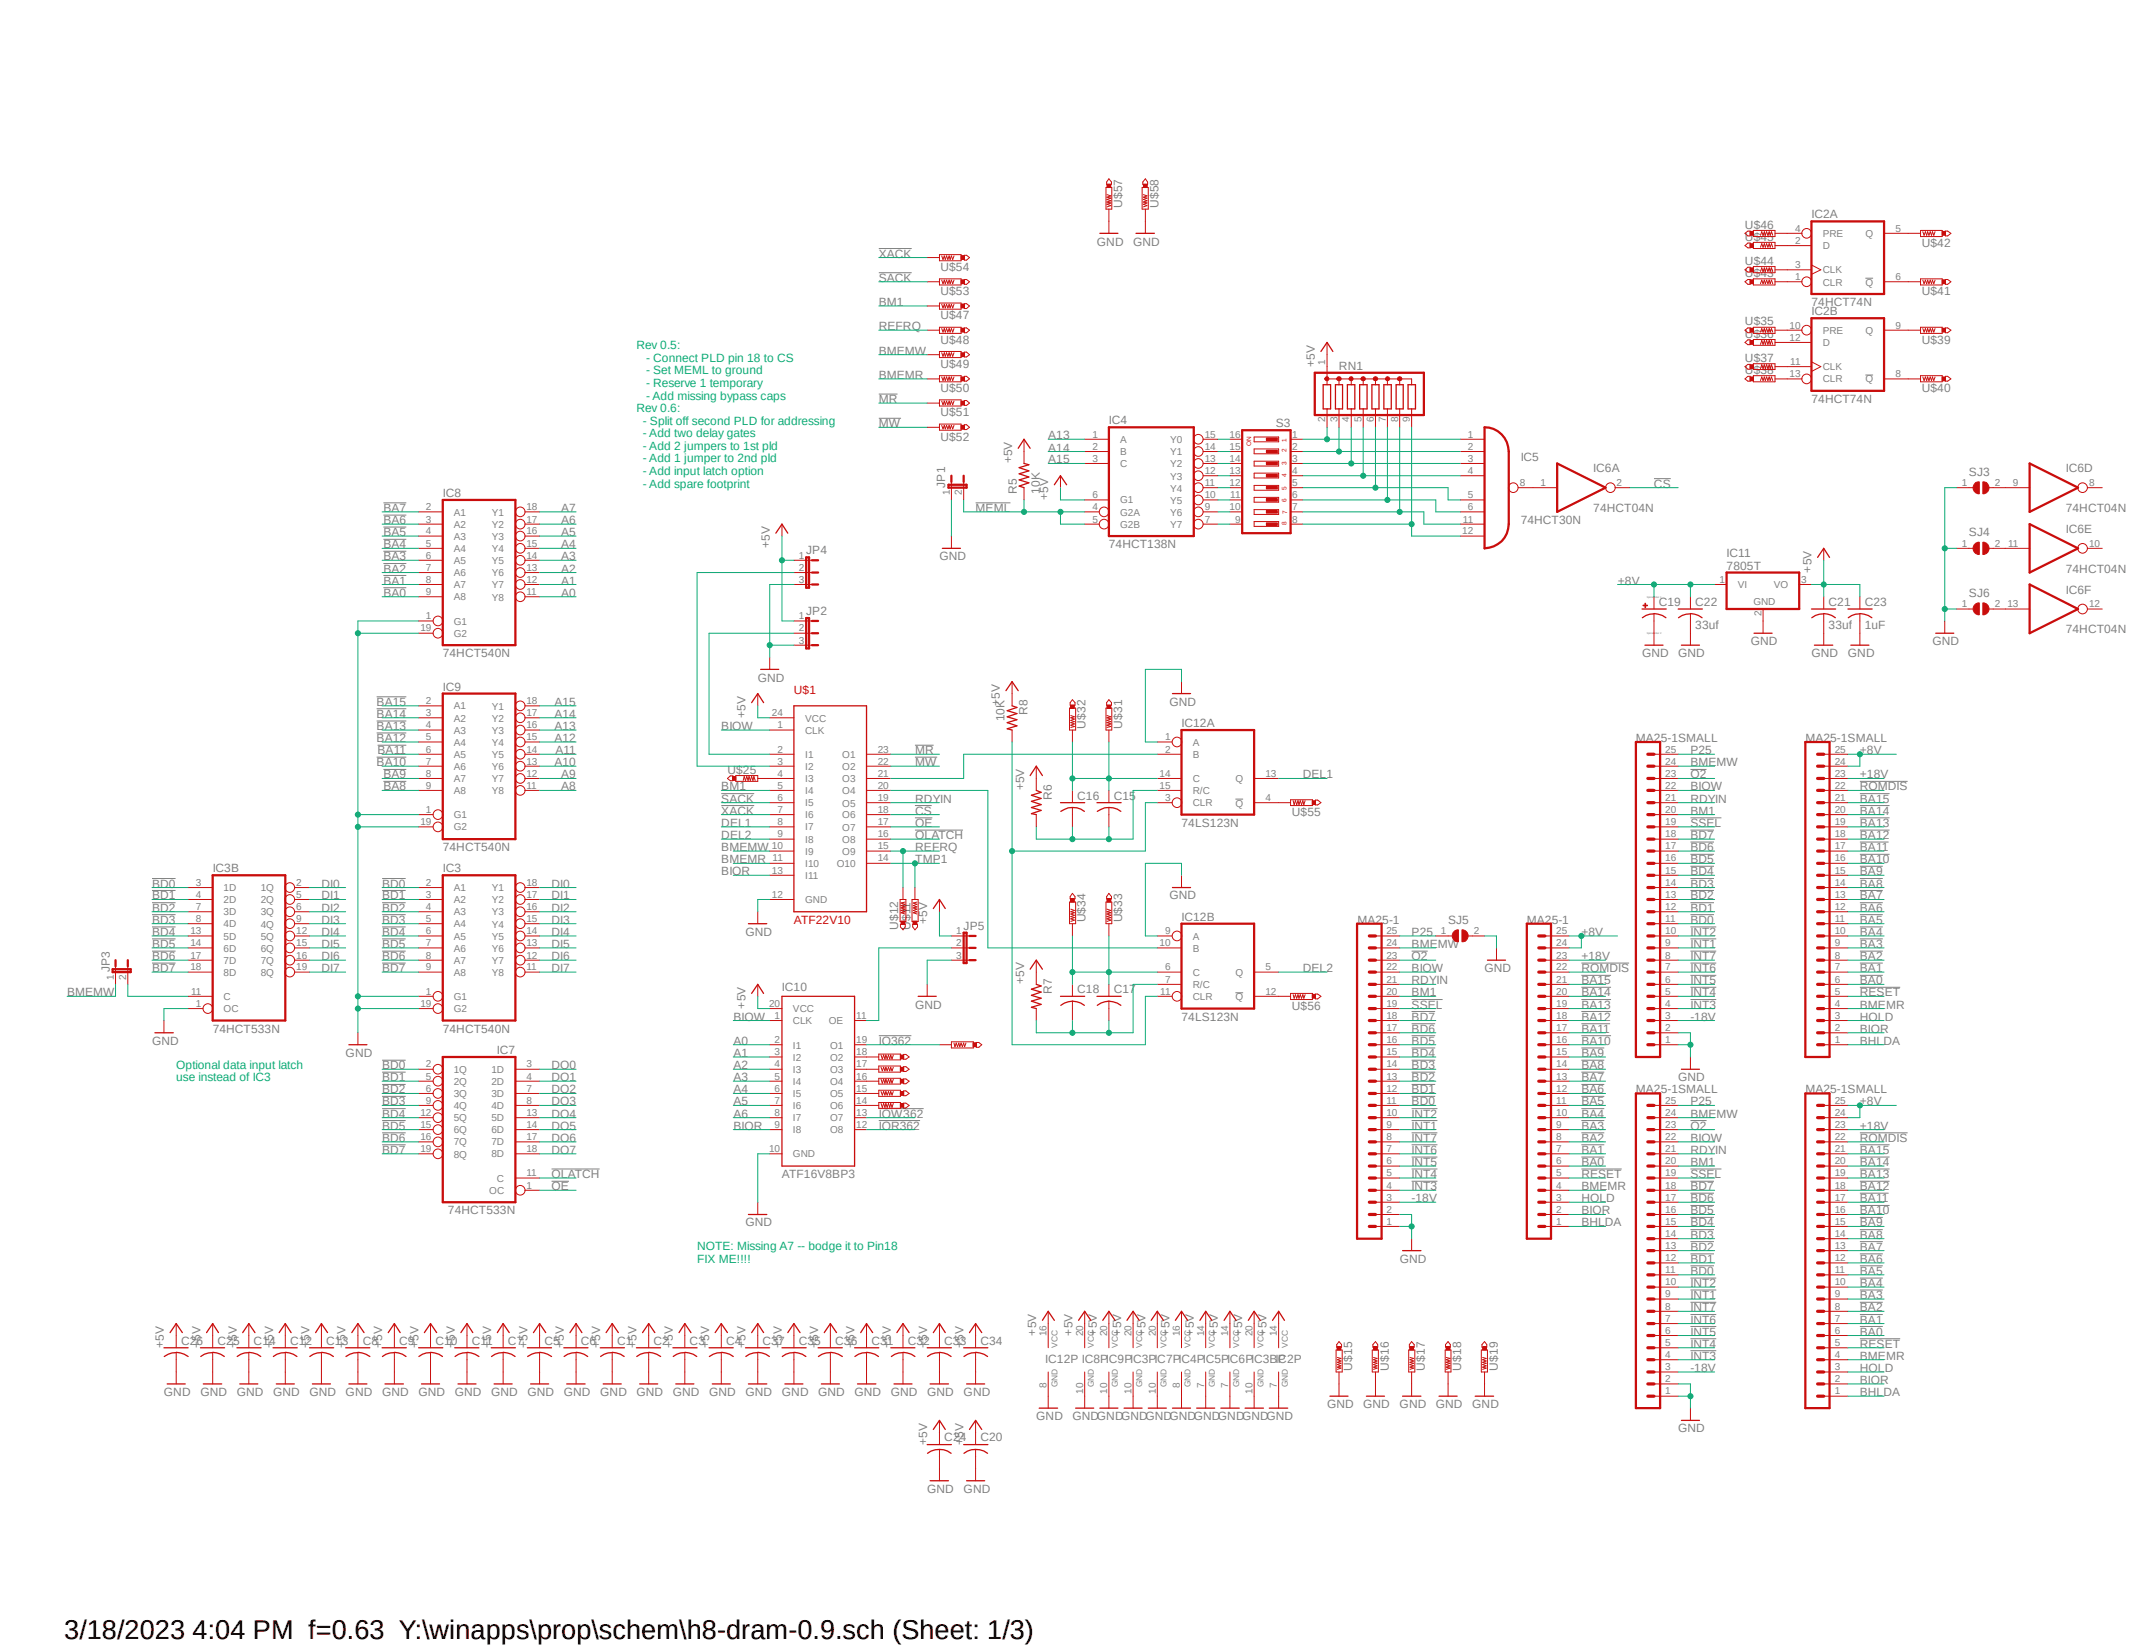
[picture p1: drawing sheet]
<svg xmlns="http://www.w3.org/2000/svg" width="279mm" height="216mm" viewBox="0 0 279 216" stroke-linecap="round" stroke-linejoin="round" font-family="sans-serif">
<defs><g id="words">
<text font-size="3.6" x="8.4" y="214.9">3/18/2023 4:04 PM f=0.63 Y:\winapps\prop\schem\h8-dram-0.9.sch (Sheet: 1/3)</text>
<g font-size="1.6" fill="#808080">
<text x="147.2" y="27.3" transform="rotate(-90 147.2 27.3)">U$57</text>
<text x="152" y="27.3" transform="rotate(-90 152 27.3)">U$58</text>
<text x="228.9" y="30">U$46</text>
<text x="237.6" y="28.6">IC2A</text>
<text x="115.3" y="33.8">XACK</text>
<text x="123.4" y="35.5">U$54</text>
<text x="143.9" y="32.2">GND</text>
<text x="148.6" y="32.2">GND</text>
<text x="228.9" y="34.8">U$44</text>
<text x="228.9" y="31.6">U$45</text>
<text x="252.1" y="32.3">U$42</text>
<text x="115.3" y="40.1">BM1</text>
<text x="115.3" y="37">SACK</text>
<text x="123.4" y="41.9">U$47</text>
<text x="123.4" y="38.7">U$53</text>
<text x="228.9" y="36.3">U$43</text>
<text x="237.6" y="40.1">74HCT74N</text>
<text x="237.6" y="41.4">IC2B</text>
<text x="252.1" y="38.7">U$41</text>
<text x="115.3" y="46.5">BMEMW</text>
<text x="115.3" y="43.3">REFRQ</text>
<text x="123.4" y="45.1">U$48</text>
<text x="228.9" y="42.7">U$35</text>
<text x="228.9" y="44.3">U$36</text>
<text x="228.9" y="47.5">U$37</text>
<text x="252.1" y="45.1">U$39</text>
<text x="115.3" y="49.7">BMEMR</text>
<text x="115.3" y="52.9">MR</text>
<text x="123.4" y="48.3">U$49</text>
<text x="123.4" y="51.4">U$50</text>
<text x="172.5" y="48.1" transform="rotate(-90 172.5 48.1)">+5V</text>
<text x="175.6" y="48.5">RN1</text>
<text x="228.9" y="49.1">U$38</text>
<text x="237.6" y="52.9">74HCT74N</text>
<text x="252.1" y="51.4">U$40</text>
<text x="115.3" y="56">MW</text>
<text x="123.4" y="54.6">U$51</text>
<text x="123.4" y="57.8">U$52</text>
<text x="137.5" y="59.2">A14</text>
<text x="137.5" y="57.6">A13</text>
<text x="145.5" y="55.6">IC4</text>
<text x="167.3" y="56">S3</text>
<text x="58.1" y="65.2">IC8</text>
<text x="124" y="64" transform="rotate(-90 124 64)">JP1</text>
<text x="132.8" y="60.8" transform="rotate(-90 132.8 60.8)">+5V</text>
<text x="133.4" y="64.8" transform="rotate(-90 133.4 64.8)">R5</text>
<text x="136.4" y="64.8" transform="rotate(-90 136.4 64.8)">10K</text>
<text x="137.5" y="65.6" transform="rotate(-90 137.5 65.6)">+5V</text>
<text x="137.5" y="60.8">A15</text>
<text x="199.5" y="60.4">IC5</text>
<text x="209" y="62">IC6A</text>
<text x="217" y="64">CS</text>
<text x="258.3" y="62.4">SJ3</text>
<text x="271" y="62">IC6D</text>
<text x="50.3" y="71.9">BA4</text>
<text x="50.3" y="70.3">BA5</text>
<text x="50.3" y="68.7">BA6</text>
<text x="50.3" y="67.1">BA7</text>
<text x="73.6" y="71.9">A4</text>
<text x="73.6" y="70.3">A5</text>
<text x="73.6" y="68.7">A6</text>
<text x="73.6" y="67.1">A7</text>
<text x="101" y="71.9" transform="rotate(-90 101 71.9)">+5V</text>
<text x="128" y="67.1">MEML</text>
<text x="145.5" y="71.9">74HCT138N</text>
<text x="199.5" y="68.7">74HCT30N</text>
<text x="209" y="67.1">74HCT04N</text>
<text x="258.3" y="70.3">SJ4</text>
<text x="271" y="67.1">74HCT04N</text>
<text x="271" y="69.9">IC6E</text>
<text x="50.3" y="76.7">BA1</text>
<text x="50.3" y="75.1">BA2</text>
<text x="50.3" y="73.5">BA3</text>
<text x="73.6" y="75.1">A2</text>
<text x="73.6" y="76.7">A1</text>
<text x="73.6" y="73.5">A3</text>
<text x="105.7" y="72.7">JP4</text>
<text x="123.2" y="73.5">GND</text>
<text x="212.2" y="76.7">+8V</text>
<text x="226.5" y="74.7">7805T</text>
<text x="226.5" y="73.1">IC11</text>
<text x="237.6" y="75.1" transform="rotate(-90 237.6 75.1)">+5V</text>
<text x="271" y="75.1">74HCT04N</text>
<text x="271" y="77.9">IC6F</text>
<text x="50.3" y="78.3">BA0</text>
<text x="73.6" y="78.3">A0</text>
<text x="105.7" y="80.6">JP2</text>
<text x="217.6" y="79.5">C19</text>
<text x="222.4" y="79.5">C22</text>
<text x="222.4" y="82.5">33uf</text>
<text x="239.9" y="82.5">33uf</text>
<text x="239.9" y="79.5">C21</text>
<text x="244.6" y="79.5">C23</text>
<text x="244.6" y="82.5">1uF</text>
<text x="258.3" y="78.3">SJ6</text>
<text x="271" y="83.1">74HCT04N</text>
<text x="58.1" y="86.2">74HCT540N</text>
<text x="99.4" y="89.4">GND</text>
<text x="215.4" y="86.2">GND</text>
<text x="220.1" y="86.2">GND</text>
<text x="229.7" y="84.6">GND</text>
<text x="237.6" y="86.2">GND</text>
<text x="242.4" y="86.2">GND</text>
<text x="253.5" y="84.6">GND</text>
<text x="49.4" y="95.8">BA13</text>
<text x="49.4" y="94.1">BA14</text>
<text x="49.4" y="92.6">BA15</text>
<text x="58.1" y="90.6">IC9</text>
<text x="72.7" y="94.1">A14</text>
<text x="72.7" y="95.8">A13</text>
<text x="72.7" y="92.6">A15</text>
<text x="94.6" y="95.8">BIOW</text>
<text x="97.8" y="94.1" transform="rotate(-90 97.8 94.1)">+5V</text>
<text x="131.1" y="92.6" transform="rotate(-90 131.1 92.6)">+5V</text>
<text x="131.8" y="94.6" transform="rotate(-90 131.8 94.6)">10K</text>
<text x="134.8" y="93.8" transform="rotate(-90 134.8 93.8)">R8</text>
<text x="142.4" y="95.6" transform="rotate(-90 142.4 95.6)">U$32</text>
<text x="147.2" y="95.6" transform="rotate(-90 147.2 95.6)">U$31</text>
<text x="153.4" y="92.6">GND</text>
<text x="155" y="95.3">IC12A</text>
<text x="49.4" y="100.5">BA10</text>
<text x="49.4" y="97.3">BA12</text>
<text x="49.5" y="98.9">BA11</text>
<text x="72.7" y="97.3">A12</text>
<text x="72.7" y="100.5">A10</text>
<text x="72.9" y="98.9">A11</text>
<text x="95.4" y="101.5">U$25</text>
<text x="120.1" y="98.9">MR</text>
<text x="120.1" y="100.5">MW</text>
<text x="214.6" y="97.3">MA25-1SMALL</text>
<text x="221.7" y="98.9">P25</text>
<text x="221.7" y="100.5">BMEMW</text>
<text x="236.8" y="97.3">MA25-1SMALL</text>
<text x="244" y="98.9">+8V</text>
<text x="50.3" y="103.7">BA8</text>
<text x="50.3" y="102.1">BA9</text>
<text x="73.6" y="102.1">A9</text>
<text x="73.6" y="103.7">A8</text>
<text x="94.6" y="103.7">BM1</text>
<text x="94.6" y="106.9">XACK</text>
<text x="94.6" y="105.3">SACK</text>
<text x="120.1" y="105.3">RDYIN</text>
<text x="120.1" y="106.9">CS</text>
<text x="134.3" y="103.7" transform="rotate(-90 134.3 103.7)">+5V</text>
<text x="138" y="104.9" transform="rotate(-90 138 104.9)">R6</text>
<text x="141.3" y="104.9">C16</text>
<text x="146.1" y="104.9">C15</text>
<text x="169.5" y="107">U$55</text>
<text x="170.9" y="102.1">DEL1</text>
<text x="221.7" y="102.1">O2</text>
<text x="221.7" y="105.3">RDYIN</text>
<text x="221.7" y="103.7">BIOW</text>
<text x="221.7" y="106.9">BM1</text>
<text x="244" y="106.9">BA14</text>
<text x="244" y="105.3">BA15</text>
<text x="244" y="103.7">ROMDIS</text>
<text x="244" y="102.1">+18V</text>
<text x="58.1" y="111.6">74HCT540N</text>
<text x="94.6" y="113.2">BMEMR</text>
<text x="94.6" y="111.6">BMEMW</text>
<text x="94.6" y="108.5">DEL1</text>
<text x="94.6" y="110.1">DEL2</text>
<text x="120.1" y="110.1">OLATCH</text>
<text x="120.1" y="108.5">OE</text>
<text x="120.1" y="113.2">TMP1</text>
<text x="120.1" y="111.6">REFRQ</text>
<text x="155" y="108.5">74LS123N</text>
<text x="221.7" y="113.2">BD5</text>
<text x="221.7" y="111.6">BD6</text>
<text x="221.7" y="110.1">BD7</text>
<text x="221.7" y="108.5">SSEL</text>
<text x="244" y="113.2">BA10</text>
<text x="244" y="111.6">BA11</text>
<text x="244" y="110.1">BA12</text>
<text x="244" y="108.5">BA13</text>
<text x="19.9" y="116.4">BD0</text>
<text x="19.9" y="118">BD1</text>
<text x="19.9" y="119.6">BD2</text>
<text x="27.9" y="114.4">IC3B</text>
<text x="42.2" y="116.4">DI0</text>
<text x="42.2" y="118">DI1</text>
<text x="42.2" y="119.6">DI2</text>
<text x="50.1" y="116.4">BD0</text>
<text x="50.1" y="118">BD1</text>
<text x="50.1" y="119.6">BD2</text>
<text x="58.1" y="114.4">IC3</text>
<text x="72.3" y="116.4">DI0</text>
<text x="72.3" y="118">DI1</text>
<text x="72.3" y="119.6">DI2</text>
<text x="94.6" y="114.8">BIOR</text>
<text x="153.4" y="118">GND</text>
<text x="221.7" y="119.6">BD1</text>
<text x="221.7" y="118">BD2</text>
<text x="221.7" y="116.4">BD3</text>
<text x="221.7" y="114.8">BD4</text>
<text x="244" y="119.6">BA6</text>
<text x="244" y="118">BA7</text>
<text x="244" y="116.4">BA8</text>
<text x="244" y="114.8">BA9</text>
<text x="19.9" y="121.2">BD3</text>
<text x="19.9" y="122.8">BD4</text>
<text x="19.9" y="124.3">BD5</text>
<text x="19.9" y="125.9">BD6</text>
<text x="42.2" y="121.2">DI3</text>
<text x="42.2" y="122.8">DI4</text>
<text x="42.2" y="124.3">DI5</text>
<text x="42.2" y="125.9">DI6</text>
<text x="50.1" y="121.2">BD3</text>
<text x="50.1" y="122.8">BD4</text>
<text x="50.1" y="124.3">BD5</text>
<text x="50.1" y="125.9">BD6</text>
<text x="72.3" y="121.2">DI3</text>
<text x="72.3" y="122.8">DI4</text>
<text x="72.3" y="124.3">DI5</text>
<text x="72.3" y="125.9">DI6</text>
<text x="97.8" y="122.8">GND</text>
<text x="117.8" y="122" transform="rotate(-90 117.8 122)">U$12</text>
<text x="119.4" y="122" transform="rotate(-90 119.4 122)">U$11</text>
<text x="121.6" y="121.2" transform="rotate(-90 121.6 121.2)">+5V</text>
<text x="126.4" y="122">JP5</text>
<text x="142.4" y="121" transform="rotate(-90 142.4 121)">U$34</text>
<text x="147.2" y="121" transform="rotate(-90 147.2 121)">U$33</text>
<text x="155" y="120.8">IC12B</text>
<text x="178.1" y="121.2">MA25-1</text>
<text x="185.2" y="125.9">O2</text>
<text x="185.2" y="122.8">P25</text>
<text x="185.2" y="124.3">BMEMW</text>
<text x="189.9" y="121.2">SJ5</text>
<text x="200.3" y="121.2">MA25-1</text>
<text x="207.4" y="125.9">+18V</text>
<text x="207.4" y="122.8">+8V</text>
<text x="221.7" y="125.9">INT7</text>
<text x="221.7" y="124.3">INT1</text>
<text x="221.7" y="122.8">INT2</text>
<text x="221.7" y="121.2">BD0</text>
<text x="244" y="125.9">BA2</text>
<text x="244" y="124.3">BA3</text>
<text x="244" y="122.8">BA4</text>
<text x="244" y="121.2">BA5</text>
<text x="8.8" y="130.7">BMEMW</text>
<text x="14.4" y="127.5" transform="rotate(-90 14.4 127.5)">JP3</text>
<text x="19.9" y="127.5">BD7</text>
<text x="42.2" y="127.5">DI7</text>
<text x="50.1" y="127.5">BD7</text>
<text x="72.3" y="127.5">DI7</text>
<text x="102.6" y="129.9">IC10</text>
<text x="134.3" y="129.1" transform="rotate(-90 134.3 129.1)">+5V</text>
<text x="138" y="130.3" transform="rotate(-90 138 130.3)">R7</text>
<text x="141.3" y="130.3">C18</text>
<text x="146.1" y="130.3">C17</text>
<text x="170.9" y="127.5">DEL2</text>
<text x="185.2" y="129.1">RDYIN</text>
<text x="185.2" y="127.5">BIOW</text>
<text x="185.2" y="130.7">BM1</text>
<text x="194.7" y="127.5">GND</text>
<text x="207.4" y="130.7">BA14</text>
<text x="207.4" y="129.1">BA15</text>
<text x="207.4" y="127.5">ROMDIS</text>
<text x="221.7" y="130.7">INT4</text>
<text x="221.7" y="129.1">INT5</text>
<text x="221.7" y="127.5">INT6</text>
<text x="244" y="130.7">RESET</text>
<text x="244" y="129.1">BA0</text>
<text x="244" y="127.5">BA1</text>
<text x="19.9" y="137">GND</text>
<text x="27.9" y="135.5">74HCT533N</text>
<text x="58.1" y="135.5">74HCT540N</text>
<text x="96.2" y="133.9">BIOW</text>
<text x="96.2" y="137">A0</text>
<text x="97.8" y="132.3" transform="rotate(-90 97.8 132.3)">+5V</text>
<text x="115.3" y="137">IO362</text>
<text x="120.1" y="132.3">GND</text>
<text x="155" y="133.9">74LS123N</text>
<text x="169.5" y="132.4">U$56</text>
<text x="185.2" y="137">BD5</text>
<text x="185.2" y="135.5">BD6</text>
<text x="185.2" y="133.9">BD7</text>
<text x="185.2" y="132.3">SSEL</text>
<text x="207.4" y="137">BA10</text>
<text x="207.4" y="135.5">BA11</text>
<text x="207.4" y="133.9">BA12</text>
<text x="207.4" y="132.3">BA13</text>
<text x="221.7" y="132.3">INT3</text>
<text x="221.7" y="133.9">-18V</text>
<text x="244" y="133.9">HOLD</text>
<text x="244" y="135.5">BIOR</text>
<text x="244" y="132.3">BMEMR</text>
<text x="244" y="137">BHLDA</text>
<text x="45.3" y="138.6">GND</text>
<text x="50.1" y="140.3">BD0</text>
<text x="50.1" y="141.8">BD1</text>
<text x="50.1" y="143.4">BD2</text>
<text x="65.2" y="138.3">IC7</text>
<text x="72.3" y="140.3">DO0</text>
<text x="72.3" y="141.8">DO1</text>
<text x="72.3" y="143.4">DO2</text>
<text x="96.2" y="143.4">A4</text>
<text x="96.2" y="141.8">A3</text>
<text x="96.2" y="140.3">A2</text>
<text x="96.2" y="138.6">A1</text>
<text x="185.2" y="143.4">BD1</text>
<text x="185.2" y="141.8">BD2</text>
<text x="185.2" y="140.3">BD3</text>
<text x="185.2" y="138.6">BD4</text>
<text x="207.4" y="143.4">BA6</text>
<text x="207.4" y="141.8">BA7</text>
<text x="207.4" y="140.3">BA8</text>
<text x="207.4" y="138.6">BA9</text>
<text x="214.6" y="143.4">MA25-1SMALL</text>
<text x="220.1" y="141.8">GND</text>
<text x="236.8" y="143.4">MA25-1SMALL</text>
<text x="50.1" y="145">BD3</text>
<text x="50.1" y="146.6">BD4</text>
<text x="50.1" y="148.2">BD5</text>
<text x="50.1" y="149.8">BD6</text>
<text x="72.3" y="145">DO3</text>
<text x="72.3" y="146.6">DO4</text>
<text x="72.3" y="148.2">DO5</text>
<text x="72.3" y="149.8">DO6</text>
<text x="96.2" y="145">A5</text>
<text x="96.2" y="146.6">A6</text>
<text x="96.2" y="148.2">BIOR</text>
<text x="115.3" y="146.6">IOW362</text>
<text x="115.3" y="148.2">IOR362</text>
<text x="185.2" y="149.8">INT7</text>
<text x="185.2" y="148.2">INT1</text>
<text x="185.2" y="146.6">INT2</text>
<text x="185.2" y="145">BD0</text>
<text x="207.4" y="149.8">BA2</text>
<text x="207.4" y="148.2">BA3</text>
<text x="207.4" y="146.6">BA4</text>
<text x="207.4" y="145">BA5</text>
<text x="221.7" y="148.2">O2</text>
<text x="221.7" y="145">P25</text>
<text x="221.7" y="149.8">BIOW</text>
<text x="221.7" y="146.6">BMEMW</text>
<text x="244" y="149.8">ROMDIS</text>
<text x="244" y="148.2">+18V</text>
<text x="244" y="145">+8V</text>
<text x="50.1" y="151.3">BD7</text>
<text x="72.3" y="151.3">DO7</text>
<text x="72.3" y="154.5">OLATCH</text>
<text x="102.6" y="154.5">ATF16V8BP3</text>
<text x="185.2" y="154.5">INT4</text>
<text x="185.2" y="153">INT5</text>
<text x="185.2" y="151.3">INT6</text>
<text x="207.4" y="154.5">RESET</text>
<text x="207.4" y="153">BA0</text>
<text x="207.4" y="151.3">BA1</text>
<text x="221.7" y="151.3">RDYIN</text>
<text x="221.7" y="154.5">SSEL</text>
<text x="221.7" y="153">BM1</text>
<text x="244" y="154.5">BA13</text>
<text x="244" y="153">BA14</text>
<text x="244" y="151.3">BA15</text>
<text x="58.8" y="159.3">74HCT533N</text>
<text x="72.3" y="156.1">OE</text>
<text x="97.8" y="160.9">GND</text>
<text x="185.2" y="156.1">INT3</text>
<text x="185.2" y="157.7">-18V</text>
<text x="207.4" y="157.7">HOLD</text>
<text x="207.4" y="159.3">BIOR</text>
<text x="207.4" y="156.1">BMEMR</text>
<text x="207.4" y="160.9">BHLDA</text>
<text x="221.7" y="160.9">BD4</text>
<text x="221.7" y="159.3">BD5</text>
<text x="221.7" y="157.7">BD6</text>
<text x="221.7" y="156.1">BD7</text>
<text x="244" y="160.9">BA9</text>
<text x="244" y="159.3">BA10</text>
<text x="244" y="157.7">BA11</text>
<text x="244" y="156.1">BA12</text>
<text x="183.6" y="165.7">GND</text>
<text x="221.7" y="167.2">BD0</text>
<text x="221.7" y="165.7">BD1</text>
<text x="221.7" y="164">BD2</text>
<text x="221.7" y="162.5">BD3</text>
<text x="244" y="167.2">BA5</text>
<text x="244" y="165.7">BA6</text>
<text x="244" y="164">BA7</text>
<text x="244" y="162.5">BA8</text>
<text x="221.7" y="173.6">INT6</text>
<text x="221.7" y="172">INT7</text>
<text x="221.7" y="170.4">INT1</text>
<text x="221.7" y="168.8">INT2</text>
<text x="244" y="173.6">BA1</text>
<text x="244" y="172">BA2</text>
<text x="244" y="170.4">BA3</text>
<text x="244" y="168.8">BA4</text>
<text x="21.5" y="176.8" transform="rotate(-90 21.5 176.8)">+5V</text>
<text x="23.7" y="176.4">C26</text>
<text x="26.3" y="176.8" transform="rotate(-90 26.3 176.8)">+5V</text>
<text x="28.5" y="176.4">C25</text>
<text x="31.1" y="176.8" transform="rotate(-90 31.1 176.8)">+5V</text>
<text x="33.3" y="176.4">C14</text>
<text x="35.8" y="176.8" transform="rotate(-90 35.8 176.8)">+5V</text>
<text x="38.1" y="176.4">C12</text>
<text x="40.6" y="176.8" transform="rotate(-90 40.6 176.8)">+5V</text>
<text x="42.8" y="176.4">C13</text>
<text x="45.3" y="176.8" transform="rotate(-90 45.3 176.8)">+5V</text>
<text x="47.6" y="176.4">C8</text>
<text x="50.1" y="176.8" transform="rotate(-90 50.1 176.8)">+5V</text>
<text x="52.4" y="176.4">C9</text>
<text x="54.9" y="176.8" transform="rotate(-90 54.9 176.8)">+5V</text>
<text x="57.1" y="176.4">C10</text>
<text x="59.6" y="176.8" transform="rotate(-90 59.6 176.8)">+5V</text>
<text x="61.9" y="176.4">C11</text>
<text x="64.4" y="176.8" transform="rotate(-90 64.4 176.8)">+5V</text>
<text x="66.6" y="176.4">C7</text>
<text x="69.2" y="176.8" transform="rotate(-90 69.2 176.8)">+5V</text>
<text x="71.4" y="176.4">C5</text>
<text x="74" y="176.8" transform="rotate(-90 74 176.8)">+5V</text>
<text x="76.2" y="176.4">C6</text>
<text x="78.7" y="176.8" transform="rotate(-90 78.7 176.8)">+5V</text>
<text x="80.9" y="176.4">C1</text>
<text x="83.5" y="176.8" transform="rotate(-90 83.5 176.8)">+5V</text>
<text x="85.7" y="176.4">C2</text>
<text x="88.3" y="176.8" transform="rotate(-90 88.3 176.8)">+5V</text>
<text x="90.5" y="176.4">C3</text>
<text x="93" y="176.8" transform="rotate(-90 93 176.8)">+5V</text>
<text x="95.2" y="176.4">C4</text>
<text x="97.8" y="176.8" transform="rotate(-90 97.8 176.8)">+5V</text>
<text x="100" y="176.4">C37</text>
<text x="102.6" y="176.8" transform="rotate(-90 102.6 176.8)">+5V</text>
<text x="104.8" y="176.4">C35</text>
<text x="107.3" y="176.8" transform="rotate(-90 107.3 176.8)">+5V</text>
<text x="109.6" y="176.4">C36</text>
<text x="112.1" y="176.8" transform="rotate(-90 112.1 176.8)">+5V</text>
<text x="114.3" y="176.4">C31</text>
<text x="116.8" y="176.8" transform="rotate(-90 116.8 176.8)">+5V</text>
<text x="119.1" y="176.4">C32</text>
<text x="121.6" y="176.8" transform="rotate(-90 121.6 176.8)">+5V</text>
<text x="123.9" y="176.4">C33</text>
<text x="126.4" y="176.8" transform="rotate(-90 126.4 176.8)">+5V</text>
<text x="128.6" y="176.4">C34</text>
<text x="135.9" y="175.2" transform="rotate(-90 135.9 175.2)">+5V</text>
<text x="137.1" y="178.8">IC12P IC8PIC9PIC3PIC7PIC4PIC5PIC6PIC3BP</text>
<text x="140.7" y="175.2" transform="rotate(-90 140.7 175.2)">+5V</text>
<text x="143.9" y="175.2" transform="rotate(-90 143.9 175.2)">+5V</text>
<text x="147.1" y="175.2" transform="rotate(-90 147.1 175.2)">+5V</text>
<text x="150.2" y="175.2" transform="rotate(-90 150.2 175.2)">+5V</text>
<text x="153.4" y="175.2" transform="rotate(-90 153.4 175.2)">+5V</text>
<text x="156.6" y="175.2" transform="rotate(-90 156.6 175.2)">+5V</text>
<text x="159.8" y="175.2" transform="rotate(-90 159.8 175.2)">+5V</text>
<text x="162.9" y="175.2" transform="rotate(-90 162.9 175.2)">+5V</text>
<text x="166.1" y="175.2" transform="rotate(-90 166.1 175.2)">+5V</text>
<text x="167.3" y="178.8">IC2P</text>
<text x="177.4" y="179.8" transform="rotate(-90 177.4 179.8)">U$15</text>
<text x="182.2" y="179.8" transform="rotate(-90 182.2 179.8)">U$16</text>
<text x="186.9" y="179.8" transform="rotate(-90 186.9 179.8)">U$17</text>
<text x="191.7" y="179.8" transform="rotate(-90 191.7 179.8)">U$18</text>
<text x="196.5" y="179.8" transform="rotate(-90 196.5 179.8)">U$19</text>
<text x="221.7" y="178.4">INT3</text>
<text x="221.7" y="176.8">INT4</text>
<text x="221.7" y="175.2">INT5</text>
<text x="221.7" y="180">-18V</text>
<text x="244" y="176.8">RESET</text>
<text x="244" y="180">HOLD</text>
<text x="244" y="175.2">BA0</text>
<text x="244" y="178.4">BMEMR</text>
<text x="21.5" y="183.1">GND</text>
<text x="26.3" y="183.1">GND</text>
<text x="31.1" y="183.1">GND</text>
<text x="35.8" y="183.1">GND</text>
<text x="40.6" y="183.1">GND</text>
<text x="45.3" y="183.1">GND</text>
<text x="50.1" y="183.1">GND</text>
<text x="54.9" y="183.1">GND</text>
<text x="59.6" y="183.1">GND</text>
<text x="64.4" y="183.1">GND</text>
<text x="69.2" y="183.1">GND</text>
<text x="74" y="183.1">GND</text>
<text x="78.7" y="183.1">GND</text>
<text x="83.5" y="183.1">GND</text>
<text x="88.3" y="183.1">GND</text>
<text x="93" y="183.1">GND</text>
<text x="97.8" y="183.1">GND</text>
<text x="102.6" y="183.1">GND</text>
<text x="107.3" y="183.1">GND</text>
<text x="112.1" y="183.1">GND</text>
<text x="116.8" y="183.1">GND</text>
<text x="121.6" y="183.1">GND</text>
<text x="126.4" y="183.1">GND</text>
<text x="174.1" y="184.7">GND</text>
<text x="178.8" y="184.7">GND</text>
<text x="183.6" y="184.7">GND</text>
<text x="188.3" y="184.7">GND</text>
<text x="193.1" y="184.7">GND</text>
<text x="244" y="181.5">BIOR</text>
<text x="244" y="183.1">BHLDA</text>
<text x="121.6" y="189.5" transform="rotate(-90 121.6 189.5)">+5V</text>
<text x="123.9" y="189.1">C24</text>
<text x="126.4" y="189.5" transform="rotate(-90 126.4 189.5)">+5V</text>
<text x="128.6" y="189.1">C20</text>
<text x="135.9" y="186.3">GND</text>
<text x="140.7" y="186.3">GNDGNDGNDGNDGNDGNDGNDGNDGND</text>
<text x="220.1" y="187.9">GND</text>
<text x="121.6" y="195.8">GND</text>
<text x="126.4" y="195.8">GND</text>
</g>
<g font-size="1.6" fill="#0dab76">
<text x="83.5" y="45.8">Rev 0.5:</text>
<text x="84.8" y="47.5">- Connect PLD pin 18 to CS</text>
<text x="84.8" y="49.1">- Set MEML to ground</text>
<text x="84.8" y="50.8">- Reserve 1 temporary</text>
<text x="84.8" y="52.4">- Add missing bypass caps</text>
<text x="83.5" y="54.1">Rev 0.6:</text>
<text x="84.3" y="55.7">- Split off second PLD for addressing</text>
<text x="84.3" y="57.4">- Add two delay gates</text>
<text x="84.3" y="59">- Add 2 jumpers to 1st pld</text>
<text x="84.3" y="60.7">- Add 1 jumper to 2nd pld</text>
<text x="84.3" y="62.3">- Add input latch option</text>
<text x="84.3" y="64">- Add spare footprint</text>
<text x="23.1" y="140.2">Optional data input latch</text>
<text x="23.1" y="141.8">use instead of IC3</text>
<text x="91.4" y="164">NOTE: Missing A7 -- bodge it to Pin18</text>
<text x="91.4" y="165.7">FIX ME!!!!</text>
</g>
<g font-size="1.6" fill="#c90d0c">
<text x="104.1" y="91">U$1</text>
<text x="104.1" y="121.2">ATF22V10</text>
</g>
<g font-size="1.3" fill="#808080">
<text x="235.5" y="32">2</text>
<text x="235.5" y="35.2">3</text>
<text x="235.5" y="30.4">4</text>
<text x="239.1" y="32.7">D</text>
<text x="239.1" y="35.9">CLK</text>
<text x="239.1" y="31.1">PRE</text>
<text x="244.7" y="31.1">Q</text>
<text x="248.6" y="30.4">5</text>
<text x="235.5" y="36.7">1</text>
<text x="239.1" y="37.5">CLR</text>
<text x="244.7" y="37.5">Q</text>
<text x="248.6" y="36.7">6</text>
<text x="173.8" y="47.9" transform="rotate(-90 173.8 47.9)">1</text>
<text x="234.7" y="44.7">12</text>
<text x="234.7" y="43.1">10</text>
<text x="234.8" y="47.9">11</text>
<text x="239.1" y="45.4">D</text>
<text x="239.1" y="43.8">PRE</text>
<text x="244.7" y="43.8">Q</text>
<text x="248.6" y="43.1">9</text>
<text x="234.7" y="49.4">13</text>
<text x="239.1" y="50.2">CLR</text>
<text x="239.1" y="48.6">CLK</text>
<text x="244.7" y="50.2">Q</text>
<text x="248.6" y="49.4">8</text>
<text x="143.3" y="57.4">1</text>
<text x="143.3" y="59">2</text>
<text x="146.9" y="58.1">A</text>
<text x="146.9" y="59.7">B</text>
<text x="153.5" y="59.7">Y1</text>
<text x="153.5" y="58.1">Y0</text>
<text x="158" y="59">14</text>
<text x="158" y="57.4">15</text>
<text x="161.3" y="59">15</text>
<text x="161.3" y="57.4">16</text>
<text x="169.5" y="57.4">1</text>
<text x="169.5" y="59">2</text>
<text x="173.8" y="55.4" transform="rotate(-90 173.8 55.4)">2</text>
<text x="175.4" y="55.4" transform="rotate(-90 175.4 55.4)">3</text>
<text x="177" y="55.4" transform="rotate(-90 177 55.4)">4</text>
<text x="178.6" y="55.4" transform="rotate(-90 178.6 55.4)">5</text>
<text x="180.2" y="55.4" transform="rotate(-90 180.2 55.4)">6</text>
<text x="181.8" y="55.4" transform="rotate(-90 181.8 55.4)">7</text>
<text x="183.4" y="55.4" transform="rotate(-90 183.4 55.4)">8</text>
<text x="185" y="55.4" transform="rotate(-90 185 55.4)">9</text>
<text x="192.5" y="57.4">1</text>
<text x="192.5" y="59">2</text>
<text x="124.6" y="64.9" transform="rotate(-90 124.6 64.9)">1</text>
<text x="126.2" y="64.9" transform="rotate(-90 126.2 64.9)">2</text>
<text x="143.3" y="60.6">3</text>
<text x="143.3" y="65.4">6</text>
<text x="146.9" y="61.3">C</text>
<text x="153.5" y="64.5">Y4</text>
<text x="153.5" y="62.9">Y3</text>
<text x="153.5" y="61.3">Y2</text>
<text x="158" y="65.4">10</text>
<text x="158" y="63.8">11</text>
<text x="158" y="62.2">12</text>
<text x="158" y="60.6">13</text>
<text x="161.3" y="63.8">12</text>
<text x="161.3" y="62.2">13</text>
<text x="161.3" y="60.6">14</text>
<text x="161.4" y="65.4">11</text>
<text x="169.5" y="60.6">3</text>
<text x="169.5" y="62.2">4</text>
<text x="169.5" y="63.8">5</text>
<text x="169.5" y="65.4">6</text>
<text x="192.5" y="60.6">3</text>
<text x="192.5" y="62.2">4</text>
<text x="192.5" y="65.4">5</text>
<text x="199.3" y="63.8">8</text>
<text x="202.1" y="63.8">1</text>
<text x="212" y="63.8">2</text>
<text x="257.3" y="63.8">1</text>
<text x="261.7" y="63.8">2</text>
<text x="264" y="63.8">9</text>
<text x="274" y="63.8">8</text>
<text x="55.9" y="66.9">2</text>
<text x="55.9" y="68.5">3</text>
<text x="55.9" y="70.1">4</text>
<text x="55.9" y="71.7">5</text>
<text x="59.5" y="67.6">A1</text>
<text x="59.5" y="69.2">A2</text>
<text x="59.5" y="70.8">A3</text>
<text x="64.5" y="70.8">Y3</text>
<text x="64.5" y="69.3">Y2</text>
<text x="64.5" y="67.6">Y1</text>
<text x="69" y="71.7">15</text>
<text x="69" y="70.1">16</text>
<text x="69" y="68.5">17</text>
<text x="69" y="66.9">18</text>
<text x="143.3" y="66.9">4</text>
<text x="143.3" y="68.5">5</text>
<text x="146.9" y="67.6">G2A</text>
<text x="146.9" y="69.2">G2B</text>
<text x="146.9" y="66">G1</text>
<text x="153.5" y="69.3">Y7</text>
<text x="153.5" y="67.6">Y6</text>
<text x="153.5" y="66.1">Y5</text>
<text x="158" y="68.5">7</text>
<text x="158" y="66.9">9</text>
<text x="161.3" y="66.9">10</text>
<text x="162" y="68.5">9</text>
<text x="169.5" y="66.9">7</text>
<text x="169.5" y="68.5">8</text>
<text x="191.8" y="70.1">12</text>
<text x="191.9" y="68.5">11</text>
<text x="192.5" y="66.9">6</text>
<text x="257.3" y="71.7">1</text>
<text x="261.7" y="71.7">2</text>
<text x="263.4" y="71.7">11</text>
<text x="274" y="71.7">10</text>
<text x="55.9" y="73.3">6</text>
<text x="55.9" y="74.9">7</text>
<text x="55.9" y="76.5">8</text>
<text x="59.5" y="72.4">A4</text>
<text x="59.5" y="74">A5</text>
<text x="59.5" y="75.6">A6</text>
<text x="59.5" y="77.2">A7</text>
<text x="64.5" y="77.2">Y7</text>
<text x="64.5" y="75.6">Y6</text>
<text x="64.5" y="74">Y5</text>
<text x="64.5" y="72.4">Y4</text>
<text x="69" y="76.5">12</text>
<text x="69" y="74.9">13</text>
<text x="69" y="73.3">14</text>
<text x="104.8" y="73.3">1</text>
<text x="104.8" y="74.9">2</text>
<text x="104.8" y="76.5">3</text>
<text x="225.6" y="76.5">1</text>
<text x="228" y="77.2">VI</text>
<text x="232.7" y="77.2">VO</text>
<text x="236.3" y="76.5">3</text>
<text x="55.2" y="82.8">19</text>
<text x="55.9" y="81.2">1</text>
<text x="55.9" y="78.1">9</text>
<text x="59.5" y="81.9">G1</text>
<text x="59.5" y="78.7">A8</text>
<text x="59.5" y="83.5">G2</text>
<text x="64.5" y="78.8">Y8</text>
<text x="69" y="78.1">11</text>
<text x="104.8" y="81.2">1</text>
<text x="104.8" y="82.8">2</text>
<text x="230" y="79.4">GND</text>
<text x="231.1" y="80.8" transform="rotate(-90 231.1 80.8)">2</text>
<text x="257.3" y="79.6">1</text>
<text x="261.7" y="79.6">2</text>
<text x="263.3" y="79.6">13</text>
<text x="274" y="79.6">12</text>
<text x="104.8" y="84.4">3</text>
<text x="55.9" y="92.4">2</text>
<text x="55.9" y="93.9">3</text>
<text x="55.9" y="95.5">4</text>
<text x="59.5" y="93">A1</text>
<text x="59.5" y="94.7">A2</text>
<text x="64.5" y="94.7">Y2</text>
<text x="64.5" y="93.1">Y1</text>
<text x="69" y="95.5">16</text>
<text x="69" y="93.9">17</text>
<text x="69" y="92.4">18</text>
<text x="101.3" y="93.9">24</text>
<text x="102" y="95.5">1</text>
<text x="105.6" y="94.7">VCC</text>
<text x="55.9" y="97.1">5</text>
<text x="55.9" y="98.7">6</text>
<text x="55.9" y="100.3">7</text>
<text x="55.9" y="101.9">8</text>
<text x="59.5" y="96.2">A3</text>
<text x="59.5" y="97.8">A4</text>
<text x="59.5" y="99.4">A5</text>
<text x="59.5" y="101">A6</text>
<text x="64.5" y="101">Y6</text>
<text x="64.5" y="99.4">Y5</text>
<text x="64.5" y="97.8">Y4</text>
<text x="64.5" y="96.3">Y3</text>
<text x="69" y="101.9">12</text>
<text x="69" y="100.3">13</text>
<text x="69" y="98.7">14</text>
<text x="69" y="97.1">15</text>
<text x="102" y="98.7">2</text>
<text x="102" y="100.3">3</text>
<text x="102" y="101.9">4</text>
<text x="105.6" y="96.2">CLK</text>
<text x="105.6" y="99.4">I1</text>
<text x="105.6" y="101">I2</text>
<text x="110.5" y="99.4">O1</text>
<text x="110.5" y="101">O2</text>
<text x="115.1" y="98.7">23</text>
<text x="115.1" y="100.3">22</text>
<text x="115.1" y="101.9">21</text>
<text x="152.1" y="101.9">14</text>
<text x="152.8" y="97.1">1</text>
<text x="152.8" y="98.7">2</text>
<text x="156.5" y="97.8">A</text>
<text x="156.5" y="99.4">B</text>
<text x="166" y="101.9">13</text>
<text x="218.4" y="101.9">23</text>
<text x="218.4" y="100.3">24</text>
<text x="218.4" y="98.7">25</text>
<text x="240.7" y="101.9">23</text>
<text x="240.7" y="100.3">24</text>
<text x="240.7" y="98.7">25</text>
<text x="55.9" y="106.6">1</text>
<text x="55.9" y="103.5">9</text>
<text x="59.5" y="107.4">G1</text>
<text x="59.5" y="102.6">A7</text>
<text x="59.5" y="104.2">A8</text>
<text x="64.5" y="104.2">Y8</text>
<text x="64.5" y="102.6">Y7</text>
<text x="69" y="103.5">11</text>
<text x="102" y="103.5">5</text>
<text x="102" y="105.1">6</text>
<text x="102" y="106.6">7</text>
<text x="105.6" y="102.6">I3</text>
<text x="105.6" y="104.2">I4</text>
<text x="105.6" y="105.7">I5</text>
<text x="105.6" y="107.4">I6</text>
<text x="110.5" y="102.6">O3</text>
<text x="110.5" y="104.2">O4</text>
<text x="110.5" y="105.8">O5</text>
<text x="110.5" y="107.4">O6</text>
<text x="115.1" y="103.5">20</text>
<text x="115.1" y="105.1">19</text>
<text x="115.1" y="106.6">18</text>
<text x="152.1" y="103.5">15</text>
<text x="152.8" y="105.1">3</text>
<text x="156.5" y="102.6">C</text>
<text x="156.5" y="104.2">R/C</text>
<text x="156.5" y="105.7">CLR</text>
<text x="162.1" y="102.6">Q</text>
<text x="162.1" y="105.8">Q</text>
<text x="166" y="105.1">4</text>
<text x="218.4" y="106.6">20</text>
<text x="218.4" y="105.1">21</text>
<text x="218.4" y="103.5">22</text>
<text x="240.7" y="106.6">20</text>
<text x="240.7" y="105.1">21</text>
<text x="240.7" y="103.5">22</text>
<text x="55.2" y="108.2">19</text>
<text x="59.5" y="108.9">G2</text>
<text x="101.3" y="111.4">10</text>
<text x="101.3" y="113">11</text>
<text x="102" y="108.2">8</text>
<text x="102" y="109.8">9</text>
<text x="105.6" y="108.9">I7</text>
<text x="105.6" y="110.5">I8</text>
<text x="105.6" y="112.1">I9</text>
<text x="105.6" y="113.7">I10</text>
<text x="109.8" y="113.7">O10</text>
<text x="110.5" y="109">O7</text>
<text x="110.5" y="110.5">O8</text>
<text x="110.5" y="112.1">O9</text>
<text x="115.1" y="108.2">17</text>
<text x="115.1" y="109.8">16</text>
<text x="115.1" y="111.4">15</text>
<text x="115.1" y="113">14</text>
<text x="218.4" y="113">16</text>
<text x="218.4" y="111.4">17</text>
<text x="218.4" y="109.8">18</text>
<text x="218.4" y="108.2">19</text>
<text x="240.7" y="113">16</text>
<text x="240.7" y="111.4">17</text>
<text x="240.7" y="109.8">18</text>
<text x="240.7" y="108.2">19</text>
<text x="25.7" y="116.2">3</text>
<text x="25.7" y="117.8">4</text>
<text x="25.7" y="119.3">7</text>
<text x="29.3" y="116.9">1D</text>
<text x="29.3" y="118.4">2D</text>
<text x="34.2" y="116.9">1Q</text>
<text x="34.2" y="118.5">2Q</text>
<text x="38.9" y="116.2">2</text>
<text x="38.9" y="117.8">5</text>
<text x="38.9" y="119.3">6</text>
<text x="55.9" y="116.2">2</text>
<text x="55.9" y="117.8">3</text>
<text x="55.9" y="119.3">4</text>
<text x="59.5" y="116.9">A1</text>
<text x="59.5" y="118.4">A2</text>
<text x="64.5" y="118.5">Y2</text>
<text x="64.5" y="116.9">Y1</text>
<text x="69" y="119.3">16</text>
<text x="69" y="117.8">17</text>
<text x="69" y="116.2">18</text>
<text x="101.3" y="114.6">13</text>
<text x="101.3" y="117.8">12</text>
<text x="105.6" y="115.3">I11</text>
<text x="105.6" y="118.4">GND</text>
<text x="218.4" y="119.3">12</text>
<text x="218.4" y="117.8">13</text>
<text x="218.4" y="116.2">14</text>
<text x="218.4" y="114.6">15</text>
<text x="240.7" y="119.3">12</text>
<text x="240.7" y="117.8">13</text>
<text x="240.7" y="116.2">14</text>
<text x="240.7" y="114.6">15</text>
<text x="25" y="122.6">13</text>
<text x="25" y="124.1">14</text>
<text x="25" y="125.7">17</text>
<text x="25.7" y="120.9">8</text>
<text x="29.3" y="120.1">3D</text>
<text x="29.3" y="121.6">4D</text>
<text x="29.3" y="123.2">5D</text>
<text x="29.3" y="124.8">6D</text>
<text x="34.2" y="120.1">3Q</text>
<text x="34.2" y="121.7">4Q</text>
<text x="34.2" y="123.3">5Q</text>
<text x="34.2" y="124.8">6Q</text>
<text x="38.9" y="120.9">9</text>
<text x="38.9" y="122.6">12</text>
<text x="38.9" y="124.1">15</text>
<text x="38.9" y="125.7">16</text>
<text x="55.9" y="120.9">5</text>
<text x="55.9" y="122.6">6</text>
<text x="55.9" y="124.1">7</text>
<text x="55.9" y="125.7">8</text>
<text x="59.5" y="120.1">A3</text>
<text x="59.5" y="121.6">A4</text>
<text x="59.5" y="123.2">A5</text>
<text x="59.5" y="124.8">A6</text>
<text x="64.5" y="124.8">Y6</text>
<text x="64.5" y="123.3">Y5</text>
<text x="64.5" y="121.7">Y4</text>
<text x="64.5" y="120.1">Y3</text>
<text x="69" y="125.7">12</text>
<text x="69" y="124.1">13</text>
<text x="69" y="122.6">14</text>
<text x="69" y="120.9">15</text>
<text x="125.4" y="122.6">1</text>
<text x="125.4" y="124.1">2</text>
<text x="125.4" y="125.7">3</text>
<text x="152.1" y="124.1">10</text>
<text x="152.8" y="122.6">9</text>
<text x="156.5" y="123.2">A</text>
<text x="156.5" y="124.8">B</text>
<text x="181.9" y="125.7">23</text>
<text x="181.9" y="124.1">24</text>
<text x="181.9" y="122.6">25</text>
<text x="189" y="122.6">1</text>
<text x="193.3" y="122.6">2</text>
<text x="204.1" y="125.7">23</text>
<text x="204.1" y="124.1">24</text>
<text x="204.1" y="122.6">25</text>
<text x="218.4" y="125.7">8</text>
<text x="218.4" y="124.1">9</text>
<text x="218.4" y="122.6">10</text>
<text x="218.4" y="120.9">11</text>
<text x="240.7" y="125.7">8</text>
<text x="240.7" y="124.1">9</text>
<text x="240.7" y="122.6">10</text>
<text x="240.7" y="120.9">11</text>
<text x="14.9" y="128.5" transform="rotate(-90 14.9 128.5)">1</text>
<text x="16.6" y="128.5" transform="rotate(-90 16.6 128.5)">2</text>
<text x="25" y="127.3">18</text>
<text x="25.1" y="130.5">11</text>
<text x="29.3" y="131.2">C</text>
<text x="29.3" y="126.4">7D</text>
<text x="29.3" y="128">8D</text>
<text x="34.2" y="126.4">7Q</text>
<text x="34.2" y="128">8Q</text>
<text x="38.9" y="127.3">19</text>
<text x="55.9" y="130.5">1</text>
<text x="55.9" y="127.3">9</text>
<text x="59.5" y="131.2">G1</text>
<text x="59.5" y="126.4">A7</text>
<text x="59.5" y="128">A8</text>
<text x="64.5" y="128">Y8</text>
<text x="64.5" y="126.4">Y7</text>
<text x="69" y="127.3">11</text>
<text x="152.2" y="130.5">11</text>
<text x="152.8" y="127.3">6</text>
<text x="152.8" y="128.9">7</text>
<text x="156.5" y="131.2">CLR</text>
<text x="156.5" y="128">C</text>
<text x="156.5" y="129.6">R/C</text>
<text x="162.1" y="131.2">Q</text>
<text x="162.1" y="128">Q</text>
<text x="166" y="130.5">12</text>
<text x="166" y="127.3">5</text>
<text x="181.9" y="130.5">20</text>
<text x="181.9" y="128.9">21</text>
<text x="181.9" y="127.3">22</text>
<text x="204.1" y="130.5">20</text>
<text x="204.1" y="128.9">21</text>
<text x="204.1" y="127.3">22</text>
<text x="218.4" y="130.5">5</text>
<text x="218.4" y="128.9">6</text>
<text x="218.4" y="127.3">7</text>
<text x="240.7" y="130.5">5</text>
<text x="240.7" y="128.9">6</text>
<text x="240.7" y="127.3">7</text>
<text x="25.7" y="132.1">1</text>
<text x="29.3" y="132.8">OC</text>
<text x="55.2" y="132.1">19</text>
<text x="59.5" y="132.8">G2</text>
<text x="100.9" y="132.1">20</text>
<text x="101.6" y="133.6">1</text>
<text x="101.6" y="136.8">2</text>
<text x="104" y="134.4">CLK</text>
<text x="104" y="137.5">I1</text>
<text x="104" y="132.8">VCC</text>
<text x="108.7" y="134.4">OE</text>
<text x="108.9" y="137.5">O1</text>
<text x="112.3" y="136.8">19</text>
<text x="112.3" y="133.6">11</text>
<text x="181.9" y="136.8">16</text>
<text x="181.9" y="135.3">17</text>
<text x="181.9" y="133.6">18</text>
<text x="181.9" y="132.1">19</text>
<text x="204.1" y="136.8">16</text>
<text x="204.1" y="135.3">17</text>
<text x="204.1" y="133.6">18</text>
<text x="204.1" y="132.1">19</text>
<text x="218.4" y="136.8">1</text>
<text x="218.4" y="135.3">2</text>
<text x="218.4" y="133.6">3</text>
<text x="218.4" y="132.1">4</text>
<text x="240.7" y="136.8">1</text>
<text x="240.7" y="135.3">2</text>
<text x="240.7" y="133.6">3</text>
<text x="240.7" y="132.1">4</text>
<text x="55.9" y="141.6">5</text>
<text x="55.9" y="143.2">6</text>
<text x="55.9" y="140">2</text>
<text x="59.5" y="142.3">2Q</text>
<text x="59.5" y="143.9">3Q</text>
<text x="59.5" y="140.7">1Q</text>
<text x="64.5" y="140.7">1D</text>
<text x="64.5" y="142.3">2D</text>
<text x="64.5" y="143.9">3D</text>
<text x="69" y="140">3</text>
<text x="69" y="141.6">4</text>
<text x="69" y="143.2">7</text>
<text x="101.6" y="138.4">3</text>
<text x="101.6" y="140">4</text>
<text x="101.6" y="141.6">5</text>
<text x="101.6" y="143.2">6</text>
<text x="104" y="139.1">I2</text>
<text x="104" y="140.7">I3</text>
<text x="104" y="142.3">I4</text>
<text x="104" y="143.9">I5</text>
<text x="108.9" y="139.1">O2</text>
<text x="108.9" y="140.7">O3</text>
<text x="108.9" y="142.3">O4</text>
<text x="108.9" y="143.9">O5</text>
<text x="112.3" y="138.4">18</text>
<text x="112.3" y="140">17</text>
<text x="112.3" y="141.6">16</text>
<text x="112.3" y="143.2">15</text>
<text x="181.9" y="143.2">12</text>
<text x="181.9" y="141.6">13</text>
<text x="181.9" y="140">14</text>
<text x="181.9" y="138.4">15</text>
<text x="204.1" y="143.2">12</text>
<text x="204.1" y="141.6">13</text>
<text x="204.1" y="140">14</text>
<text x="204.1" y="138.4">15</text>
<text x="55.2" y="146.3">12</text>
<text x="55.2" y="148">15</text>
<text x="55.2" y="149.5">16</text>
<text x="55.9" y="144.8">9</text>
<text x="59.5" y="145.5">4Q</text>
<text x="59.5" y="147.1">5Q</text>
<text x="59.5" y="148.7">6Q</text>
<text x="64.5" y="145.5">4D</text>
<text x="64.5" y="147.1">5D</text>
<text x="64.5" y="148.6">6D</text>
<text x="69" y="144.8">8</text>
<text x="69" y="146.3">13</text>
<text x="69" y="148">14</text>
<text x="69" y="149.5">17</text>
<text x="101.6" y="144.8">7</text>
<text x="101.6" y="146.3">8</text>
<text x="101.6" y="148">9</text>
<text x="104" y="145.5">I6</text>
<text x="104" y="147.1">I7</text>
<text x="104" y="148.6">I8</text>
<text x="108.9" y="145.5">O6</text>
<text x="108.9" y="147.1">O7</text>
<text x="108.9" y="148.7">O8</text>
<text x="112.3" y="144.8">14</text>
<text x="112.3" y="146.3">13</text>
<text x="112.3" y="148">12</text>
<text x="181.9" y="149.5">8</text>
<text x="181.9" y="148">9</text>
<text x="181.9" y="146.3">10</text>
<text x="181.9" y="144.8">11</text>
<text x="204.1" y="149.5">8</text>
<text x="204.1" y="148">9</text>
<text x="204.1" y="146.3">10</text>
<text x="204.1" y="144.8">11</text>
<text x="218.4" y="149.5">22</text>
<text x="218.4" y="148">23</text>
<text x="218.4" y="146.3">24</text>
<text x="218.4" y="144.8">25</text>
<text x="240.7" y="149.5">22</text>
<text x="240.7" y="148">23</text>
<text x="240.7" y="146.3">24</text>
<text x="240.7" y="144.8">25</text>
<text x="55.2" y="151.1">19</text>
<text x="59.5" y="150.2">7Q</text>
<text x="59.5" y="151.8">8Q</text>
<text x="64.5" y="150.2">7D</text>
<text x="64.5" y="151.8">8D</text>
<text x="65.2" y="155">C</text>
<text x="69" y="154.3">11</text>
<text x="69" y="151.1">18</text>
<text x="69" y="155.9">1</text>
<text x="100.9" y="151.1">10</text>
<text x="104" y="151.8">GND</text>
<text x="181.9" y="155.9">4</text>
<text x="181.9" y="154.3">5</text>
<text x="181.9" y="152.7">6</text>
<text x="181.9" y="151.1">7</text>
<text x="204.1" y="155.9">4</text>
<text x="204.1" y="154.3">5</text>
<text x="204.1" y="152.7">6</text>
<text x="204.1" y="151.1">7</text>
<text x="218.4" y="155.9">18</text>
<text x="218.4" y="154.3">19</text>
<text x="218.4" y="152.7">20</text>
<text x="218.4" y="151.1">21</text>
<text x="240.7" y="155.9">18</text>
<text x="240.7" y="154.3">19</text>
<text x="240.7" y="152.7">20</text>
<text x="240.7" y="151.1">21</text>
<text x="64.2" y="156.6">OC</text>
<text x="181.9" y="160.7">1</text>
<text x="181.9" y="159.1">2</text>
<text x="181.9" y="157.5">3</text>
<text x="204.1" y="160.7">1</text>
<text x="204.1" y="159.1">2</text>
<text x="204.1" y="157.5">3</text>
<text x="218.4" y="160.7">15</text>
<text x="218.4" y="159.1">16</text>
<text x="218.4" y="157.5">17</text>
<text x="240.7" y="160.7">15</text>
<text x="240.7" y="159.1">16</text>
<text x="240.7" y="157.5">17</text>
<text x="218.4" y="167">11</text>
<text x="218.4" y="165.4">12</text>
<text x="218.4" y="163.8">13</text>
<text x="218.4" y="162.3">14</text>
<text x="240.7" y="167">11</text>
<text x="240.7" y="165.4">12</text>
<text x="240.7" y="163.8">13</text>
<text x="240.7" y="162.3">14</text>
<text x="218.4" y="173.4">7</text>
<text x="218.4" y="171.8">8</text>
<text x="218.4" y="170.2">9</text>
<text x="218.4" y="168.6">10</text>
<text x="240.7" y="173.4">7</text>
<text x="240.7" y="171.8">8</text>
<text x="240.7" y="170.2">9</text>
<text x="240.7" y="168.6">10</text>
<text x="137.3" y="175.3" transform="rotate(-90 137.3 175.3)">16</text>
<text x="142.1" y="175.3" transform="rotate(-90 142.1 175.3)">20</text>
<text x="145.2" y="175.3" transform="rotate(-90 145.2 175.3)">20</text>
<text x="148.4" y="175.3" transform="rotate(-90 148.4 175.3)">20</text>
<text x="151.6" y="175.3" transform="rotate(-90 151.6 175.3)">20</text>
<text x="154.8" y="175.3" transform="rotate(-90 154.8 175.3)">16</text>
<text x="157.9" y="175.3" transform="rotate(-90 157.9 175.3)">14</text>
<text x="161.1" y="175.3" transform="rotate(-90 161.1 175.3)">14</text>
<text x="164.3" y="175.3" transform="rotate(-90 164.3 175.3)">20</text>
<text x="167.5" y="175.3" transform="rotate(-90 167.5 175.3)">14</text>
<text x="218.4" y="179.7">3</text>
<text x="218.4" y="178.1">4</text>
<text x="218.4" y="176.5">5</text>
<text x="218.4" y="175">6</text>
<text x="240.7" y="179.7">3</text>
<text x="240.7" y="178.1">4</text>
<text x="240.7" y="176.5">5</text>
<text x="240.7" y="175">6</text>
<text x="137.3" y="182.1" transform="rotate(-90 137.3 182.1)">8</text>
<text x="142.1" y="182.8" transform="rotate(-90 142.1 182.8)">10</text>
<text x="145.2" y="182.8" transform="rotate(-90 145.2 182.8)">10</text>
<text x="148.4" y="182.8" transform="rotate(-90 148.4 182.8)">10</text>
<text x="151.6" y="182.8" transform="rotate(-90 151.6 182.8)">10</text>
<text x="154.8" y="182.1" transform="rotate(-90 154.8 182.1)">8</text>
<text x="157.9" y="182.1" transform="rotate(-90 157.9 182.1)">7</text>
<text x="161.1" y="182.1" transform="rotate(-90 161.1 182.1)">7</text>
<text x="164.3" y="182.8" transform="rotate(-90 164.3 182.8)">10</text>
<text x="167.5" y="182.1" transform="rotate(-90 167.5 182.1)">7</text>
<text x="218.4" y="182.9">1</text>
<text x="218.4" y="181.3">2</text>
<text x="240.7" y="182.9">1</text>
<text x="240.7" y="181.3">2</text>
</g>
<g font-size="1.1" fill="#808080">
<text x="138.7" y="176.8" transform="rotate(-90 138.7 176.8)">VCC</text>
<text x="143.5" y="176.8" transform="rotate(-90 143.5 176.8)">VCC</text>
<text x="146.6" y="176.8" transform="rotate(-90 146.6 176.8)">VCC</text>
<text x="149.8" y="176.8" transform="rotate(-90 149.8 176.8)">VCC</text>
<text x="153" y="176.8" transform="rotate(-90 153 176.8)">VCC</text>
<text x="156.2" y="176.8" transform="rotate(-90 156.2 176.8)">VCC</text>
<text x="159.3" y="176.8" transform="rotate(-90 159.3 176.8)">VCC</text>
<text x="162.6" y="176.8" transform="rotate(-90 162.6 176.8)">VCC</text>
<text x="165.7" y="176.8" transform="rotate(-90 165.7 176.8)">VCC</text>
<text x="168.9" y="176.8" transform="rotate(-90 168.9 176.8)">VCC</text>
<text x="138.7" y="182" transform="rotate(-90 138.7 182)">GND</text>
<text x="143.5" y="182" transform="rotate(-90 143.5 182)">GND</text>
<text x="146.6" y="182" transform="rotate(-90 146.6 182)">GND</text>
<text x="149.8" y="182" transform="rotate(-90 149.8 182)">GND</text>
<text x="153" y="182" transform="rotate(-90 153 182)">GND</text>
<text x="156.2" y="182" transform="rotate(-90 156.2 182)">GND</text>
<text x="159.3" y="182" transform="rotate(-90 159.3 182)">GND</text>
<text x="162.6" y="182" transform="rotate(-90 162.6 182)">GND</text>
<text x="165.7" y="182" transform="rotate(-90 165.7 182)">GND</text>
<text x="168.9" y="182" transform="rotate(-90 168.9 182)">GND</text>
</g>
<g font-size=".8" fill="#c90d0c">
<text x="164.1" y="58.5" transform="rotate(-90 164.1 58.5)">ON</text>
<text x="168.7" y="59.4" transform="rotate(-90 168.7 59.4)">2</text>
<text x="168.7" y="57.9" transform="rotate(-90 168.7 57.9)">1</text>
<text x="168.7" y="65.8" transform="rotate(-90 168.7 65.8)">6</text>
<text x="168.7" y="64.2" transform="rotate(-90 168.7 64.2)">5</text>
<text x="168.7" y="62.5" transform="rotate(-90 168.7 62.5)">4</text>
<text x="168.7" y="61" transform="rotate(-90 168.7 61)">3</text>
<text x="168.7" y="68.9" transform="rotate(-90 168.7 68.9)">8</text>
<text x="168.8" y="67.4" transform="rotate(-90 168.8 67.4)">7</text>
</g>
<g font-size=".3" fill="#808080">
<text x="216" y="78.4">SpiceOrder 1</text>
<text x="216" y="83.2">SpiceOrder 2</text>
</g>
</g></defs>
<path d="M8.4 23.1l271 173.2M279.4 23.1l-271 173.2" fill="none" stroke="#fff" stroke-width=".13"/>
<g fill="none" stroke="#808080" stroke-width=".13">
<path d="M115.3 32.6h4.3M115.3 35.8h4.3M244.7 36.5h1M115.3 51.7h2.4M115.3 54.9h2.9M244.7 49.2h1M50.3 77.1h3M50.3 75.5h3M50.3 73.9h3M50.3 72.3h3M50.3 70.7h3M50.3 69.1h3"/>
<path d="M50.3 67.6h3M50.3 66h3M128 66h4.5M217 62.8h2.2M49.4 99.3h3.9M49.4 96.1h3.9M49.4 94.6h3.9M49.4 93h3.9M49.4 91.4h3.9M49.5 97.7h3.8M120 99.3h2.9M120 97.7h2.5"/>
<path d="M19.9 120h3.1M19.9 115.2h3.1M19.9 118.4h3.1M19.9 116.8h3.1M50.1 120h3.1M50.1 115.2h3.1M50.1 118.4h3.1M50.1 116.8h3.1M50.3 100.9h3M50.3 102.5h3M94.6 105.7h4.3M94.6 104.1h4.3"/>
<path d="M120 108.9h6.3M120 107.3h2.3M120 105.7h2.2M162.1 104.8h1M221.7 120h3.1M221.7 115.2h3.1M221.7 118.4h3.1M221.7 116.8h3.1M221.7 113.6h3.1M221.7 112.1h3.1M221.7 110.4h3.1M221.7 108.9h3.1"/>
<path d="M221.7 100.9h2.2M221.7 107.3h4.1M244 120h3M244 115.2h3M244 118.4h3M244 116.8h3M244 113.6h3M244 112.1h3.9M244 110.4h3.7M244 108.9h3.9M244 107.3h3.9M244 102.5h6.2"/>
<path d="M244 105.7h3.9M244 104.1h3.9M19.9 126.3h3.1M19.9 124.8h3.1M19.9 123.1h3.1M19.9 121.6h3.1M50.1 126.3h3.1M50.1 124.8h3.1M50.1 123.1h3.1M50.1 121.6h3.1M50.1 139.1h3.1M115.3 135.8h4.2"/>
<path d="M162.1 130.2h1M185.2 131.1h4M185.2 124.8h2.1M185.2 139.1h3.1M185.2 137.5h3.1M185.2 135.8h3.1M185.2 134.3h3.1M185.2 132.7h3.1M207.4 129.5h3.9M207.4 131.1h3.9M207.4 127.9h3.9M207.4 126.3h6.3"/>
<path d="M207.4 139.1h3M207.4 137.5h3M207.4 135.8h3.9M207.4 134.3h3.8M207.4 132.7h3.9M221.7 129.5h3.4M221.7 131.1h3.4M221.7 127.9h3.4M221.7 126.3h3.4M221.7 124.8h3.4M221.7 123.1h3.4M221.7 121.6h3.4"/>
<path d="M244 129.5h5.3M244 127.9h3M244 126.3h3M244 124.8h3M244 123.1h3M244 121.6h3M50.1 150.2h3.1M50.1 148.6h3.1M50.1 147h3.1M50.1 145.4h3.1M50.1 143.8h3.1M50.1 142.2h3.1"/>
<path d="M50.1 140.6h3.1M72.3 153.3h6.4M72.3 154.9h2.3M115.3 147h5.4M115.3 145.4h5.9M185.2 153.3h3.4M185.2 154.9h3.4M185.2 151.8h3.4M185.2 150.2h3.4M185.2 148.6h3.4M185.2 147h3.4M185.2 145.4h3.4"/>
<path d="M185.2 143.8h3.1M185.2 142.2h3.1M185.2 140.6h3.1M207.4 153.3h5.3M207.4 151.8h3M207.4 150.2h3M207.4 148.6h3M207.4 147h3M207.4 145.4h3M207.4 143.8h3M207.4 142.2h3M207.4 140.6h3"/>
<path d="M221.7 153.3h4.1M221.7 154.9h3.1M221.7 147h2.2M221.7 159.7h3.1M221.7 158.1h3.1M221.7 156.5h3.1M244 153.3h3.9M244 154.9h3.9M244 151.8h3.9M244 150.2h3.9M244 148.6h6.2M244 159.7h3"/>
<path d="M244 158.1h3.9M244 156.5h3.7M221.7 175.6h3.4M221.7 177.2h3.4M221.7 174h3.4M221.7 172.4h3.4M221.7 170.8h3.4M221.7 169.2h3.4M221.7 167.6h3.4M221.7 166h3.1M221.7 164.5h3.1M221.7 162.9h3.1"/>
<path d="M221.7 161.3h3.1M244 175.6h5.3M244 174h3M244 172.4h3M244 170.8h3M244 169.2h3M244 167.6h3M244 166h3M244 164.5h3M244 162.9h3M244 161.3h3"/>
</g>
<path d="M178 121.2h3.2v41.3h-3.2z" fill="none" stroke="#c90d0c" stroke-width=".3"/>
<g fill="none" stroke="#c90d0c" stroke-width=".42">
<path d="M179.6 138.6h.8M179.6 135.5h.8M179.6 137h.8M179.6 130.7h.8M179.6 132.3h.8M179.6 133.9h.8M179.6 127.5h.8M179.6 129.1h.8M179.6 124.3h.8M179.6 125.9h.8M179.6 122.8h.8M179.6 157.7h.8"/>
<path d="M179.6 159.3h.8M179.6 154.5h.8M179.6 156.1h.8M179.6 149.8h.8M179.6 151.3h.8M179.6 153h.8M179.6 146.6h.8M179.6 148.2h.8M179.6 143.4h.8M179.6 145h.8M179.6 140.3h.8M179.6 141.8h.8"/>
<path d="M179.6 160.9h.8"/>
</g>
<g fill="none" stroke="#c90d0c" stroke-width=".13">
<path d="M180.4 138.6h3.2M180.4 137h3.2M180.4 135.5h3.2M180.4 133.9h3.2M180.4 132.3h3.2M180.4 130.7h3.2M180.4 129.1h3.2M180.4 127.5h3.2M180.4 125.9h3.2M180.4 124.3h3.2M180.4 122.8h3.2M180.4 159.3h3.2"/>
<path d="M180.4 157.7h3.2M180.4 156.1h3.2M180.4 154.5h3.2M180.4 153h3.2M180.4 151.3h3.2M180.4 149.8h3.2M180.4 148.2h3.2M180.4 146.6h3.2M180.4 145h3.2M180.4 143.4h3.2M180.4 141.8h3.2M180.4 140.3h3.2"/>
<path d="M180.4 160.9h3.2"/>
</g>
<path d="M191.8 122a.78 .78 0 0 1 .8 .7 .78 .78 0 0 1-.8 .8z" fill-rule="evenodd" fill="#c90d0c"/>
<path d="M191.8 122a.78 .78 0 0 1 .8 .7 .78 .78 0 0 1-.8 .8z" fill="none" stroke="#c90d0c" stroke-width=".13"/>
<path d="M190.6 122.3l.2-.2 .5-.1v1.5a.78 .78 0 0 1-.7-.4 .78 .78 0 0 1 0-.8z" fill-rule="evenodd" fill="#c90d0c"/>
<g fill="none" stroke="#c90d0c" stroke-width=".13">
<path d="M54.9 67.1h3.2M54.9 68.7h3.2M54.9 70.3h3.2M54.9 71.9h3.2M54.9 73.5h3.2M54.9 75.1h3.2M54.9 76.7h3.2M54.9 78.3h3.2M68.8 67.1h2M68.8 68.7h2M68.8 70.3h2M68.8 71.9h2"/>
<path d="M68.8 73.5h2M68.8 75.1h2M68.8 76.7h2M68.8 78.3h2M224.9 76.7h1.6M231.3 79.9v1.5M236 76.7h1.6M239.2 71.9v1.6M54.9 81.4h1.9M54.9 83.1h1.9M54.9 92.6h3.2M54.9 94.1h3.2"/>
<path d="M54.9 95.8h3.2M54.9 97.3h3.2M54.9 98.9h3.2M68.8 92.6h2M68.8 94.1h2M68.8 95.8h2M68.8 97.3h2M68.8 98.9h2M217 80.5v.9M54.9 106.8h1.9M54.9 100.5h3.2M54.9 102.1h3.2"/>
<path d="M54.9 103.7h3.2M54.9 108.5h1.9M68.8 100.5h2M68.8 102.1h2M68.8 103.7h2M188.3 122.8h2.2M190.6 122.3l.2-.2 .5-.1v1.5a.78 .78 0 0 1-.7-.4 .78 .78 0 0 1 0-.8zM192.6 122.8h2.1M196.3 124.3v1.6M202.6 122.8h3.2M202.6 138.6h3.2M202.6 137h3.2"/>
<path d="M202.6 135.5h3.2M202.6 133.9h3.2M202.6 132.3h3.2M202.6 130.7h3.2M202.6 129.1h3.2M202.6 127.5h3.2M202.6 125.9h3.2M202.6 124.3h3.2M202.6 159.3h3.2M202.6 157.7h3.2M202.6 156.1h3.2M202.6 154.5h3.2"/>
<path d="M202.6 153h3.2M202.6 151.3h3.2M202.6 149.8h3.2M202.6 148.2h3.2M202.6 146.6h3.2M202.6 145h3.2M202.6 143.4h3.2M202.6 141.8h3.2M202.6 140.3h3.2M185.2 162.5v1.5M202.6 160.9h3.2"/>
<circle cx="68.2" cy="75.1" r=".63"/>
<circle cx="68.2" cy="71.9" r=".63"/>
<circle cx="68.2" cy="73.5" r=".63"/>
<circle cx="68.2" cy="78.3" r=".63"/>
<circle cx="68.2" cy="68.8" r=".63"/>
<circle cx="68.2" cy="76.7" r=".63"/>
<circle cx="68.2" cy="70.3" r=".63"/>
<circle cx="68.2" cy="67.1" r=".63"/>
<circle cx="57.4" cy="83.1" r=".63"/>
<circle cx="57.4" cy="81.5" r=".63"/>
<circle cx="68.2" cy="94.2" r=".63"/>
<circle cx="68.2" cy="95.8" r=".63"/>
<circle cx="68.2" cy="98.9" r=".63"/>
<circle cx="68.2" cy="92.6" r=".63"/>
<circle cx="68.2" cy="97.3" r=".63"/>
<circle cx="57.4" cy="106.9" r=".63"/>
<circle cx="57.4" cy="108.5" r=".63"/>
<circle cx="68.2" cy="103.7" r=".63"/>
<circle cx="68.2" cy="100.5" r=".63"/>
<circle cx="68.2" cy="102.1" r=".63"/>
</g>
<path d="M215.4 79.9h3.2M238.4 73.1l.8-1.2 .8 1.2M217 80.5l1.1 .2 .4 .3M217 80.5l-.6 .1-.5 .1-.5 .3M195.1 125.9h2.4M184 164h2.4" fill="none" stroke="#c90d0c" stroke-width=".17"/>
<path d="M58.1 65.6h9.5v19h-9.5zM226.5 75.1h9.5v4.8h-9.5zM58.1 91h9.5v19.1h-9.5zM200.3 121.2h3.2v41.3h-3.2z" fill="none" stroke="#c90d0c" stroke-width=".3"/>
<g fill="none" stroke="#c90d0c" stroke-width=".42">
<path d="M201.8 138.6h.8M201.8 135.5h.8M201.8 137h.8M201.8 130.7h.8M201.8 132.3h.8M201.8 133.9h.8M201.8 127.5h.8M201.8 129.1h.8M201.8 124.3h.8M201.8 125.9h.8M201.8 122.8h.8M201.8 157.7h.8"/>
<path d="M201.8 159.3h.8M201.8 154.5h.8M201.8 156.1h.8M201.8 149.8h.8M201.8 151.3h.8M201.8 153h.8M201.8 146.6h.8M201.8 148.2h.8M201.8 143.4h.8M201.8 145h.8M201.8 140.3h.8M201.8 141.8h.8"/>
<path d="M201.8 160.9h.8"/>
</g>
<path d="M215.5 79.4h.6v.1h-.6z" fill-rule="evenodd" fill="#c90d0c"/>
<path d="M215.5 79.4h.6v.1h-.6z" fill="none" stroke="#c90d0c" stroke-width=".13"/>
<path d="M215.8 79.1h.1v.6h-.1z" fill-rule="evenodd" fill="#c90d0c"/>
<g fill="none" stroke="#c90d0c" stroke-width=".13">
<path d="M215.8 79.1h.1v.6h-.1zM217 78.3v1.6M221.7 78.3v1.6M239.2 78.3v1.6M244 78.3v1.6M217 81.4v1.7M217 98.9h3.1M221.7 80.5v4.1M231.3 81.4v1.7M239.2 80.5v4.1M239.2 98.9h3.2M244 80.5v4.1"/>
<path d="M217 119.6h3.1M217 118h3.1M217 116.4h3.1M217 114.8h3.1M217 113.2h3.1M217 111.6h3.1M217 110.1h3.1M217 108.5h3.1M217 106.8h3.1M217 105.3h3.1M217 103.7h3.1M217 102.1h3.1"/>
<path d="M217 100.5h3.1M239.2 119.6h3.2M239.2 118h3.2M239.2 116.4h3.2M239.2 114.8h3.2M239.2 113.2h3.2M239.2 111.6h3.2M239.2 110.1h3.2M239.2 108.5h3.2M239.2 106.8h3.2M239.2 105.3h3.2M239.2 103.7h3.2"/>
<path d="M239.2 102.1h3.2M239.2 100.5h3.2M217 137h3.1M217 135.5h3.1M217 133.9h3.1M217 132.3h3.1M217 130.7h3.1M217 129.1h3.1M217 127.5h3.1M217 125.9h3.1M217 124.3h3.1M217 122.8h3.1"/>
<path d="M217 121.2h3.1M221.7 138.6v1.7M239.2 137h3.2M239.2 135.5h3.2M239.2 133.9h3.2M239.2 132.3h3.2M239.2 130.7h3.2M239.2 129.1h3.2M239.2 127.5h3.2M239.2 125.9h3.2M239.2 124.3h3.2M239.2 122.8h3.2"/>
<path d="M239.2 121.2h3.2M217 159.3h3.1M217 157.7h3.1M217 156.1h3.1M217 154.5h3.1M217 153h3.1M217 151.3h3.1M217 149.8h3.1M217 148.2h3.1M217 146.6h3.1M217 145h3.1M239.2 159.3h3.2"/>
<path d="M239.2 157.7h3.2M239.2 156.1h3.2M239.2 154.5h3.2M239.2 153h3.2M239.2 151.3h3.2M239.2 149.8h3.2M239.2 148.2h3.2M239.2 146.6h3.2M239.2 145h3.2M113.7 173.6v3.2M113.7 177.4v4.1M118.4 173.6v3.2"/>
<path d="M118.4 177.4v4.1M123.2 173.6v3.2M123.2 177.4v4.1M128 173.6v3.2M128 177.4v4.1M175.3 177.1h.8v2.9h-.8zM175.4 178.1l.5 .1-.5 .2 .5 .1-.5 .2 .5 .1-.5 .2 .5 .2-.5 .1 .5 .2-.5 .1M175.6 176l.4 .4v.3h-.7v-.3zM217 180h3.1M217 178.4h3.1M217 176.8h3.1M217 175.2h3.1"/>
<path d="M217 173.6h3.1M217 172h3.1M217 170.4h3.1M217 168.8h3.1M217 167.2h3.1M217 165.7h3.1M217 164h3.1M217 162.5h3.1M217 160.9h3.1M239.2 180h3.2M239.2 178.4h3.2M239.2 176.8h3.2"/>
<path d="M239.2 175.2h3.2M239.2 173.6h3.2M239.2 172h3.2M239.2 170.4h3.2M239.2 168.8h3.2M239.2 167.2h3.2M239.2 165.7h3.2M239.2 164h3.2M239.2 162.5h3.2M239.2 160.9h3.2M217 183.1h3.1M217 181.5h3.1"/>
<path d="M221.7 184.7v1.6M239.2 183.1h3.2M239.2 181.5h3.2"/>
</g>
<g fill="none" stroke="#c90d0c" stroke-width=".17">
<path d="M220.1 79.9h3.2M237.6 79.9h3.2M242.4 79.9h3.2M220.6 84.6h2.3M221.7 80.5l1.1 .2 .5 .3M221.7 80.5l-1.1 .2-.4 .3M230.1 83.1h2.4M238 84.6h2.4M239.2 80.5l1.1 .2 .4 .3M239.2 80.5l-1.1 .2-.4 .3M242.8 84.6h2.4M244 80.5l1.1 .2 .4 .3"/>
<path d="M244 80.5l-.6 .1-.5 .1-.5 .3M220.6 140.3h2.3M112.1 176.8h3.2M112.9 174.8l.8-1.2 .8 1.2M113.7 177.4l1.1 .2 .4 .3M113.7 177.4l-.6 .1-.5 .1-.5 .3M116.8 176.8h3.2M117.6 174.8l.8-1.2 .9 1.2M118.4 177.4l1.1 .2 .5 .3M118.4 177.4l-.5 .1-.5 .1-.5 .3M121.6 176.8h3.2M122.4 174.8l.8-1.2 .8 1.2"/>
<path d="M123.2 177.4l1.1 .2 .5 .3M123.2 177.4l-1.1 .2-.4 .3M126.4 176.8h3.2M127.2 174.8l.8-1.2 .8 1.2M128 177.4l1.1 .2 .4 .3M128 177.4l-.6 .1-.5 .1-.5 .3M112.5 181.5h2.4M117.3 181.5h2.3M122 181.5h2.4M126.8 181.5h2.4M220.6 186.3h2.3"/>
</g>
<path d="M214.6 97.3h3.2v41.3h-3.2zM236.8 97.3h3.2v41.3h-3.2zM214.6 143.4h3.2v41.3h-3.2zM236.8 143.4h3.2v41.3h-3.2z" fill="none" stroke="#c90d0c" stroke-width=".3"/>
<g fill="none" stroke="#c90d0c" stroke-width=".42">
<path d="M216.2 98.9h.8M238.4 98.9h.8M216.2 119.6h.8M216.2 114.8h.8M216.2 116.4h.8M216.2 118h.8M216.2 111.6h.8M216.2 113.2h.8M216.2 106.8h.8M216.2 108.5h.8M216.2 110.1h.8M216.2 103.7h.8"/>
<path d="M216.2 105.3h.8M216.2 100.5h.8M216.2 102.1h.8M238.4 119.6h.8M238.4 114.8h.8M238.4 116.4h.8M238.4 118h.8M238.4 111.6h.8M238.4 113.2h.8M238.4 106.8h.8M238.4 108.5h.8M238.4 110.1h.8"/>
<path d="M238.4 103.7h.8M238.4 105.3h.8M238.4 100.5h.8M238.4 102.1h.8M216.2 133.9h.8M216.2 135.5h.8M216.2 137h.8M216.2 130.7h.8M216.2 132.3h.8M216.2 125.9h.8M216.2 127.5h.8M216.2 129.1h.8"/>
<path d="M216.2 122.8h.8M216.2 124.3h.8M216.2 121.2h.8M238.4 133.9h.8M238.4 135.5h.8M238.4 137h.8M238.4 130.7h.8M238.4 132.3h.8M238.4 125.9h.8M238.4 127.5h.8M238.4 129.1h.8M238.4 122.8h.8"/>
<path d="M238.4 124.3h.8M238.4 121.2h.8M216.2 157.7h.8M216.2 159.3h.8M216.2 153h.8M216.2 154.5h.8M216.2 156.1h.8M216.2 149.8h.8M216.2 151.3h.8M216.2 146.6h.8M216.2 148.2h.8M216.2 145h.8"/>
<path d="M238.4 157.7h.8M238.4 159.3h.8M238.4 153h.8M238.4 154.5h.8M238.4 156.1h.8M238.4 149.8h.8M238.4 151.3h.8M238.4 146.6h.8M238.4 148.2h.8M238.4 145h.8M216.2 180h.8M216.2 176.8h.8"/>
<path d="M216.2 178.4h.8M216.2 172h.8M216.2 173.6h.8M216.2 175.2h.8M216.2 168.8h.8M216.2 170.4h.8M216.2 165.7h.8M216.2 167.2h.8M216.2 160.9h.8M216.2 162.5h.8M216.2 164h.8M238.4 180h.8"/>
<path d="M238.4 176.8h.8M238.4 178.4h.8M238.4 172h.8M238.4 173.6h.8M238.4 175.2h.8M238.4 168.8h.8M238.4 170.4h.8M238.4 165.7h.8M238.4 167.2h.8M238.4 160.9h.8M238.4 162.5h.8M238.4 164h.8"/>
<path d="M216.2 181.5h.8M216.2 183.1h.8M238.4 181.5h.8M238.4 183.1h.8"/>
</g>
<path d="M175.4 176.7h.5v.4h-.5z" fill-rule="evenodd" fill="#c90d0c"/>
<path d="M175.4 176.7h.5v.4h-.5zM175.6 180v3.1M180 177.1h.8v2.9h-.8zM180.2 178.1l.4 .1-.4 .2 .4 .1-.4 .2 .4 .1-.4 .2 .4 .2-.4 .1 .4 .2-.4 .1M180.4 176l.3 .4v.3h-.6v-.3z" fill="none" stroke="#c90d0c" stroke-width=".13"/>
<path d="M174.5 183.1h2.3" fill="none" stroke="#c90d0c" stroke-width=".17"/>
<path d="M180.2 176.7h.5v.4h-.5z" fill-rule="evenodd" fill="#c90d0c"/>
<path d="M180.2 176.7h.5v.4h-.5zM180.4 180v3.1M184.8 177.1h.8v2.9h-.8zM185 178.1l.4 .1-.4 .2 .4 .1-.4 .2 .4 .1-.4 .2 .4 .2-.4 .1 .4 .2-.4 .1M185.2 176l.3 .4v.3h-.6v-.3z" fill="none" stroke="#c90d0c" stroke-width=".13"/>
<path d="M179.2 183.1h2.4" fill="none" stroke="#c90d0c" stroke-width=".17"/>
<path d="M184.9 176.7h.5v.4h-.5z" fill-rule="evenodd" fill="#c90d0c"/>
<path d="M184.9 176.7h.5v.4h-.5zM185.2 180v3.1M189.6 177.1h.7v2.9h-.7zM189.7 178.1l.5 .1-.5 .2 .5 .1-.5 .2 .5 .1-.5 .2 .5 .2-.5 .1 .5 .2-.5 .1M189.9 176l.3 .4v.3h-.6v-.3z" fill="none" stroke="#c90d0c" stroke-width=".13"/>
<path d="M184 183.1h2.4" fill="none" stroke="#c90d0c" stroke-width=".17"/>
<path d="M189.7 176.7h.5v.4h-.5z" fill-rule="evenodd" fill="#c90d0c"/>
<path d="M189.7 176.7h.5v.4h-.5zM189.9 180v3.1M194.3 177.1h.8v2.9h-.8zM194.5 178.1l.4 .1-.4 .2 .4 .1-.4 .2 .4 .1-.4 .2 .4 .2-.4 .1 .4 .2-.4 .1M194.7 176l.3 .4v.3h-.6v-.3z" fill="none" stroke="#c90d0c" stroke-width=".13"/>
<path d="M188.8 183.1h2.3" fill="none" stroke="#c90d0c" stroke-width=".17"/>
<path d="M194.5 176.7h.5v.4h-.5z" fill-rule="evenodd" fill="#c90d0c"/>
<g fill="none" stroke="#c90d0c" stroke-width=".13">
<path d="M142.3 57.6h3.2M142.3 59.2h3.2M157.8 57.6h2M157.8 59.2h2M174.1 48.1v2.4M174.1 53.6v.8M174.1 49.7h11.1v.8M175.6 49.7v.8M175.6 53.6v.8M177.2 49.7v.8M177.2 53.6v.8M178.8 49.7v.8"/>
<path d="M178.8 53.6v.8M180.4 49.7v.8M180.4 53.6v.8M182 49.7v.8M182 53.6v.8M183.6 49.7v.8M183.6 53.6v.8M185.2 53.6v.8M191.6 57.6h3.1M191.6 59.2h3.1M142.3 60.8h3.2M142.3 67.1h1.9"/>
<path d="M142.3 68.7h1.9M142.3 65.6h3.2M157.8 60.8h2M157.8 67.1h2M157.8 68.7h2M157.8 65.6h2M157.8 64h2M157.8 62.4h2M191.6 60.8h3.1M191.6 67.1h3.1M191.6 68.7h3.1M191.6 65.6h3.1"/>
<path d="M191.6 62.4h3.1M191.6 70.3h3.1M199.1 64h2M46.9 135.5v1.5M99.4 173.6v3.2M99.4 177.4v4.1M104.1 173.6v3.2M104.1 177.4v4.1M108.9 173.6v3.2M108.9 177.4v4.1M194.5 176.7h.5v.4h-.5zM194.7 180v3.1"/>
<circle cx="157.2" cy="57.6" r=".63"/>
<circle cx="157.2" cy="59.2" r=".63"/>
<circle cx="144.8" cy="67.1" r=".63"/>
<circle cx="144.8" cy="68.8" r=".63"/>
<circle cx="157.2" cy="68.8" r=".63"/>
<circle cx="157.2" cy="65.6" r=".63"/>
<circle cx="157.2" cy="60.8" r=".63"/>
<circle cx="157.2" cy="67.1" r=".63"/>
<circle cx="157.2" cy="62.4" r=".63"/>
<circle cx="157.2" cy="64" r=".63"/>
<circle cx="198.5" cy="64" r=".63"/>
</g>
<g fill="none" stroke="#c90d0c" stroke-width=".17">
<path d="M173.6 50.5h.9v3.1h-.9zM175.2 50.5h.9v3.1h-.9zM176.7 50.5h1v3.1h-1zM178.4 50.5h.9v3.1h-.9zM180 50.5h.9v3.1h-.9zM181.5 50.5h1v3.1h-1zM183.1 50.5h1v3.1h-1zM184.7 50.5h1v3.1h-1zM45.8 137h2.3M97.8 176.8h3.2M98.6 174.8l.8-1.2 .8 1.2M99.4 177.4l1.1 .2 .4 .3"/>
<path d="M99.4 177.4l-1.1 .2-.5 .3M102.6 176.8h3.1M103.3 174.8l.8-1.2 .8 1.2M104.1 177.4l1.1 .2 .5 .3M104.1 177.4l-.5 .1-.5 .1-.5 .3M107.3 176.8h3.2M108.1 174.8l.8-1.2 .8 1.2M108.9 177.4l1.1 .2 .5 .3M108.9 177.4l-1.1 .2-.4 .3M98.2 181.5h2.4M103 181.5h2.3M107.7 181.5h2.4"/>
<path d="M193.5 183.1h2.4"/>
</g>
<path d="M145.5 56h11.1v14.3h-11.1zM172.5 48.9h14.3v5.5h-14.3zM194.7 56a3.2 3.2 0 0 1 3.2 3.2v9.5a3.2 3.2 0 0 1-3.2 3.2z" fill="none" stroke="#c90d0c" stroke-width=".3"/>
<path d="M183.4 49.5l.2-.1 .2 .1 .1 .2-.1 .2-.2 .1-.2-.1-.1-.2h.3h-.3z" fill-rule="evenodd" fill="#c90d0c"/>
<path d="M183.4 49.5l.2-.1 .2 .1 .1 .2-.1 .2-.2 .1-.2-.1-.1-.2h.3h-.3z" fill="none" stroke="#c90d0c" stroke-width=".13"/>
<path d="M181.8 49.5l.2-.1 .2 .1 .1 .2-.1 .2-.2 .1-.2-.1-.1-.2h.3h-.3z" fill-rule="evenodd" fill="#c90d0c"/>
<path d="M181.8 49.5l.2-.1 .2 .1 .1 .2-.1 .2-.2 .1-.2-.1-.1-.2h.3h-.3z" fill="none" stroke="#c90d0c" stroke-width=".13"/>
<path d="M180.2 49.5l.2-.1 .2 .1 .1 .2-.1 .2-.2 .1-.2-.1-.1-.2h.4h-.4z" fill-rule="evenodd" fill="#c90d0c"/>
<path d="M180.2 49.5l.2-.1 .2 .1 .1 .2-.1 .2-.2 .1-.2-.1-.1-.2h.4h-.4z" fill="none" stroke="#c90d0c" stroke-width=".13"/>
<path d="M178.6 49.5l.2-.1 .2 .1 .1 .2-.1 .2-.2 .1-.2-.1-.1-.2h.4h-.4z" fill-rule="evenodd" fill="#c90d0c"/>
<path d="M178.6 49.5l.2-.1 .2 .1 .1 .2-.1 .2-.2 .1-.2-.1-.1-.2h.4h-.4z" fill="none" stroke="#c90d0c" stroke-width=".13"/>
<path d="M177 49.5l.2-.1 .2 .1 .1 .2-.1 .2-.2 .1-.2-.1v-.2h.2h-.2z" fill-rule="evenodd" fill="#c90d0c"/>
<path d="M177 49.5l.2-.1 .2 .1 .1 .2-.1 .2-.2 .1-.2-.1v-.2h.2h-.2z" fill="none" stroke="#c90d0c" stroke-width=".13"/>
<path d="M175.4 49.5l.2-.1 .3 .1v.2v.2l-.3 .1-.2-.1-.1-.2h.4h-.4z" fill-rule="evenodd" fill="#c90d0c"/>
<path d="M175.4 49.5l.2-.1 .3 .1v.2v.2l-.3 .1-.2-.1-.1-.2h.4h-.4z" fill="none" stroke="#c90d0c" stroke-width=".13"/>
<path d="M173.9 49.5l.2-.1 .1 .1 .1 .2-.1 .2-.1 .1-.2-.1-.1-.2h.3h-.3z" fill-rule="evenodd" fill="#c90d0c"/>
<g fill="none" stroke="#c90d0c" stroke-width=".13">
<path d="M164.5 57.3h3.2v.7h-3.2zM164.5 58.9h3.2v.6h-3.2zM173.9 49.5l.2-.1 .1 .1 .1 .2-.1 .2-.1 .1-.2-.1-.1-.2h.3h-.3zM174.1 44.9v3.2M174.1 54.4v1.6M175.6 54.4v1.6M177.2 54.4v1.6M178.8 54.4v1.6M180.4 54.4v1.6M182 54.4v1.6M183.6 54.4v1.6M185.2 54.4v1.6"/>
<path d="M139.1 62.4v1.6M164.5 60.5h3.2v.6h-3.2zM164.5 62.1h3.2v.6h-3.2zM164.5 63.7h3.2v.6h-3.2zM164.5 65.2h3.2v.7h-3.2zM164.5 66.8h3.2v.7h-3.2zM164.5 68.4h3.2v.6h-3.2zM201.1 64h3.2M211.8 64h2M263.1 64h3.1M263.1 71.9h3.1M263.1 79.9h3.1"/>
<path d="M273.8 64h2M273.8 71.9h2M273.8 79.9h2"/>
<circle cx="211.2" cy="64" r=".63"/>
<circle cx="273.2" cy="64" r=".63"/>
<circle cx="273.2" cy="71.9" r=".63"/>
<circle cx="273.2" cy="79.9" r=".63"/>
</g>
<path d="M173.3 46.1l.8-1.2 .7 1.2M138.3 63.6l.8-1.2 .8 1.2" fill="none" stroke="#c90d0c" stroke-width=".17"/>
<path d="M162.9 56.4h6.4v13.5h-6.4zM204.3 60.8l6.3 3.2-6.3 3.1zM266.2 60.8l6.4 3.2-6.4 3.1zM266.2 68.7l6.4 3.2-6.4 3.2zM266.2 76.7l6.4 3.2-6.4 3.2z" fill="none" stroke="#c90d0c" stroke-width=".3"/>
<path d="M166.1 57.4h1.5v.4h-1.5z" fill-rule="evenodd" fill="#c90d0c"/>
<path d="M166.1 57.4h1.5v.4h-1.5z" fill="none" stroke="#c90d0c" stroke-width=".13"/>
<path d="M166.1 59.1h1.5v.3h-1.5z" fill-rule="evenodd" fill="#c90d0c"/>
<path d="M166.1 59.1h1.5v.3h-1.5z" fill="none" stroke="#c90d0c" stroke-width=".13"/>
<path d="M166.1 60.6h1.5v.4h-1.5z" fill-rule="evenodd" fill="#c90d0c"/>
<path d="M166.1 60.6h1.5v.4h-1.5z" fill="none" stroke="#c90d0c" stroke-width=".13"/>
<path d="M166.1 62.2h1.5v.4h-1.5z" fill-rule="evenodd" fill="#c90d0c"/>
<path d="M166.1 62.2h1.5v.4h-1.5z" fill="none" stroke="#c90d0c" stroke-width=".13"/>
<path d="M166.1 63.8h1.5v.3h-1.5z" fill-rule="evenodd" fill="#c90d0c"/>
<path d="M166.1 63.8h1.5v.3h-1.5z" fill="none" stroke="#c90d0c" stroke-width=".13"/>
<path d="M166.1 65.4h1.5v.3h-1.5z" fill-rule="evenodd" fill="#c90d0c"/>
<path d="M166.1 65.4h1.5v.3h-1.5z" fill="none" stroke="#c90d0c" stroke-width=".13"/>
<path d="M166.1 67h1.5v.3h-1.5z" fill-rule="evenodd" fill="#c90d0c"/>
<path d="M166.1 67h1.5v.3h-1.5z" fill="none" stroke="#c90d0c" stroke-width=".13"/>
<path d="M166.1 68.6h1.5v.3h-1.5z" fill-rule="evenodd" fill="#c90d0c"/>
<g fill="none" stroke="#c90d0c" stroke-width=".13">
<path d="M161.3 59.2h1.6M161.3 57.6h1.6M169.3 59.2h1.6M169.3 57.6h1.6M161.3 68.7h1.6M161.3 67.1h1.6M161.3 65.6h1.6M161.3 64h1.6M161.3 62.4h1.6M161.3 60.8h1.6M166.1 68.6h1.5v.3h-1.5zM169.3 68.7h1.6"/>
<path d="M169.3 67.1h1.6M169.3 65.6h1.6M169.3 64h1.6M169.3 62.4h1.6M169.3 60.8h1.6M99.4 91v1.6M101 94.1h3.1M101 95.8h3.1M101 98.9h3.1M113.7 98.9h3.1M217 83.1v1.5M54.9 118h3.2"/>
<path d="M54.9 116.4h3.2M54.9 119.6h3.2M68.8 118h2M68.8 116.4h2M68.8 119.6h2M99.4 119.6v1.6M101 100.5h3.1M101 102.1h3.1M101 103.7h3.1M101 105.3h3.1M101 106.8h3.1M101 108.5h3.1"/>
<path d="M101 110.1h3.1M101 111.6h3.1M101 113.2h3.1M101 114.8h3.1M101 118h3.1M113.7 100.5h3.1M113.7 102.1h3.1M113.7 103.7h3.1M113.7 105.3h3.1M113.7 106.8h3.1M113.7 108.5h3.1M113.7 110.1h3.1"/>
<path d="M113.7 111.6h3.1M113.7 113.2h3.1M54.9 130.7h1.9M54.9 121.2h3.2M54.9 122.8h3.2M54.9 124.3h3.2M54.9 125.9h3.2M54.9 127.5h3.2M54.9 132.3h1.9M68.8 121.2h2M68.8 122.8h2M68.8 124.3h2"/>
<path d="M68.8 125.9h2M68.8 127.5h2M54.9 140.3h1.9M54.9 141.8h1.9M54.9 143.4h1.9M54.9 145h1.9M54.9 146.6h1.9M54.9 148.2h1.9M54.9 149.8h1.9M54.9 151.3h1.9M67.6 140.3h3.2M67.6 141.8h3.2"/>
<path d="M67.6 143.4h3.2M67.6 145h3.2M67.6 154.5h3.2M67.6 146.6h3.2M67.6 148.2h3.2M67.6 149.8h3.2M67.6 151.3h3.2M68.8 156.1h2M142.3 172v4.8M142.3 180v4.7M145.5 172v4.8M145.5 180v4.7"/>
<path d="M148.6 172v4.8M148.6 180v4.7M151.8 172v4.8M151.8 180v4.7M155 172v4.8M155 180v4.7M158.2 172v4.8M158.2 180v4.7M161.3 172v4.8M161.3 180v4.7"/>
<circle cx="68.2" cy="119.6" r=".63"/>
<circle cx="68.2" cy="116.4" r=".63"/>
<circle cx="68.2" cy="118" r=".63"/>
<circle cx="57.4" cy="132.3" r=".63"/>
<circle cx="57.4" cy="130.7" r=".63"/>
<circle cx="68.2" cy="125.9" r=".63"/>
<circle cx="68.2" cy="124.3" r=".63"/>
<circle cx="68.2" cy="121.2" r=".63"/>
<circle cx="68.2" cy="122.8" r=".63"/>
<circle cx="68.2" cy="127.5" r=".63"/>
<circle cx="57.4" cy="149.8" r=".63"/>
<circle cx="57.4" cy="141.8" r=".63"/>
<circle cx="57.4" cy="145" r=".63"/>
<circle cx="57.4" cy="143.4" r=".63"/>
<circle cx="57.4" cy="148.2" r=".63"/>
<circle cx="57.4" cy="151.3" r=".63"/>
<circle cx="57.4" cy="140.3" r=".63"/>
<circle cx="57.4" cy="146.6" r=".63"/>
<circle cx="68.2" cy="156.1" r=".63"/>
</g>
<path d="M58.1 114.8h9.5v19.1h-9.5zM58.1 138.6h9.5v19.1h-9.5z" fill="none" stroke="#c90d0c" stroke-width=".3"/>
<g fill="none" stroke="#c90d0c" stroke-width=".17">
<path d="M98.6 92.2l.8-1.2 .8 1.2M104.1 92.6h9.6v27h-9.6zM215.8 84.6h2.3M98.2 121.2h2.4M141.5 173.2l.8-1.2 .8 1.2M144.7 173.2l.8-1.2 .8 1.2M147.8 173.2l.8-1.2 .8 1.2M151 173.2l.8-1.2 .8 1.2M154.2 173.2l.8-1.2 .8 1.2M157.4 173.2l.8-1.2 .8 1.2M160.6 173.2l.7-1.2 .8 1.2M141.1 184.7h2.4"/>
<path d="M144.3 184.7h2.3M147.4 184.7h2.4M150.6 184.7h2.4M153.8 184.7h2.4M157 184.7h2.3M160.1 184.7h2.5"/>
</g>
<path d="M260.1 63.2a.78 .78 0 0 1 .8 .8 .78 .78 0 0 1-.8 .8z" fill-rule="evenodd" fill="#c90d0c"/>
<path d="M260.1 63.2a.78 .78 0 0 1 .8 .8 .78 .78 0 0 1-.8 .8z" fill="none" stroke="#c90d0c" stroke-width=".13"/>
<path d="M259.2 63.3l.4-.1v1.6a.81 .81 0 0 1-.8-.6 .81 .81 0 0 1 .4-.9z" fill-rule="evenodd" fill="#c90d0c"/>
<path d="M256.7 64h2.1M259.2 63.3l.4-.1v1.6a.81 .81 0 0 1-.8-.6 .81 .81 0 0 1 .4-.9zM260.9 64h2.2" fill="none" stroke="#c90d0c" stroke-width=".13"/>
<path d="M260.1 71.1a.8 .8 0 0 1 .8 .8 .8 .8 0 0 1-.8 .8z" fill-rule="evenodd" fill="#c90d0c"/>
<path d="M260.1 71.1a.8 .8 0 0 1 .8 .8 .8 .8 0 0 1-.8 .8z" fill="none" stroke="#c90d0c" stroke-width=".13"/>
<path d="M259 71.5l.2-.3 .4-.1v1.6a.8 .8 0 0 1-.7-.4 .8 .8 0 0 1 .1-.8z" fill-rule="evenodd" fill="#c90d0c"/>
<path d="M256.7 71.9h2.1M259 71.5l.2-.3 .4-.1v1.6a.8 .8 0 0 1-.7-.4 .8 .8 0 0 1 .1-.8zM260.9 71.9h2.2" fill="none" stroke="#c90d0c" stroke-width=".13"/>
<path d="M260.1 79.1a.78 .78 0 0 1 .8 .8 .78 .78 0 0 1-.8 .7z" fill-rule="evenodd" fill="#c90d0c"/>
<path d="M260.1 79.1a.78 .78 0 0 1 .8 .8 .78 .78 0 0 1-.8 .7z" fill="none" stroke="#c90d0c" stroke-width=".13"/>
<path d="M259 79.4l.2-.2 .4-.1v1.5a.78 .78 0 0 1-.7-.4 .78 .78 0 0 1 .1-.8z" fill-rule="evenodd" fill="#c90d0c"/>
<g fill="none" stroke="#c90d0c" stroke-width=".13">
<path d="M134.3 57.6v3.2M124.8 63.2v2.4M124.8 70.3v1.6M126.4 63.2v2.4M134.3 64v1.6M256.7 79.9h2.1M259 79.4l.2-.2 .4-.1v1.5a.78 .78 0 0 1-.7-.4 .78 .78 0 0 1 .1-.8zM260.9 79.9h2.2M151.8 97.3h2M151.8 98.9h3.2M155 89.4v1.6M255.1 81.4v1.7"/>
<path d="M119.6 118h.8v2.9h-.8zM120.3 118.3l-.5 .1 .5 .2-.5 .2 .5 .2-.5 .1 .5 .2-.5 .1 .5 .2-.5 .1 .5 .2M135.9 100.5v3.2M135.9 106.8v1.7M140.7 103.7v1.6M140.7 105.9v2.6M145.5 103.7v1.6M145.5 105.9v2.6M151.8 105.3h2M151.8 102.1h3.2M151.8 103.7h3.2M155 114.8v1.6"/>
<path d="M164.5 105.3h3.2M164.5 102.1h3.2M99.4 129.1v1.6M101 133.9h1.6M101 137h1.6M101 138.6h1.6M101 132.3h1.6M112.1 133.9h1.6M112.1 137h1.6M112.1 138.6h1.6M119.7 121.2h.7v.4l-.4 .4-.3-.4zM135.9 125.9v3.2"/>
<path d="M135.9 132.3v1.6M140.7 129.1v1.6M140.7 131.3v2.6M145.5 129.1v1.6M145.5 131.3v2.6M151.8 122.8h2M151.8 124.3h3.2M151.8 130.7h2M151.8 127.5h3.2M151.8 129.1h3.2M164.5 130.7h3.2M164.5 127.5h3.2"/>
<path d="M99.4 157.7v1.6M101 140.3h1.6M101 141.8h1.6M101 143.4h1.6M101 145h1.6M101 146.6h1.6M101 148.2h1.6M101 151.3h1.6M112.1 140.3h1.6M112.1 141.8h1.6M112.1 143.4h1.6M112.1 145h1.6"/>
<path d="M112.1 146.6h1.6M112.1 148.2h1.6M32.6 173.6v3.2M32.6 177.4v4.1M37.4 173.6v3.2M37.4 177.4v4.1M42.2 173.6v3.2M42.2 177.4v4.1M46.9 173.6v3.2M46.9 177.4v4.1M51.7 173.6v3.2M51.7 177.4v4.1"/>
<path d="M56.5 173.6v3.2M56.5 177.4v4.1M61.3 173.6v3.2M61.3 177.4v4.1M66 173.6v3.2M66 177.4v4.1M70.8 173.6v3.2M70.8 177.4v4.1M75.6 173.6v3.2M75.6 177.4v4.1M80.3 173.6v3.2M80.3 177.4v4.1"/>
<path d="M85.1 173.6v3.2M85.1 177.4v4.1M89.8 173.6v3.2M89.8 177.4v4.1M94.6 173.6v3.2M94.6 177.4v4.1M137.5 172v4.8M137.5 180v4.7"/>
<circle cx="154.4" cy="97.3" r=".63"/>
<circle cx="154.4" cy="105.3" r=".63"/>
<circle cx="154.4" cy="122.8" r=".63"/>
<circle cx="154.4" cy="130.7" r=".63"/>
</g>
<g fill="none" stroke="#c90d0c" stroke-width=".17">
<path d="M133.6 58.8l.7-1.2 .8 1.2M123.6 71.9h2.4M134.3 60.8l.7 .2-1.3 .3 1.3 .5-1.3 .3 1.3 .5-1.3 .3 1.3 .4-1.3 .5 .6 .2M153.8 91h2.4M253.9 83.1h2.4M135.1 101.7l.8-1.2 .8 1.2M135.9 103.7l.7 .2-1.3 .4 1.3 .4-1.3 .4 1.3 .4-1.3 .4 1.3 .4-1.3 .4 .6 .1M139.1 105.3h3.2M139.1 106.4a2.6 2.6 0 0 1 3.1 0M143.9 105.3h3.2M143.9 106.4a2.6 2.6 0 0 1 3.1 0M153.8 116.4h2.4"/>
<path d="M98.6 130.3l.8-1.2 .8 1.2M102.6 130.7h9.5v22.3h-9.5zM135.1 127.1l.8-1.2 .8 1.2M135.9 129.1l.7 .2-1.3 .5 1.3 .3-1.3 .5 1.3 .3-1.3 .4 1.3 .4-1.3 .4 .6 .2M139.1 130.7h3.2M139.1 131.9a2.44 2.44 0 0 1 3.1 0M143.9 130.7h3.2M143.9 131.9a2.44 2.44 0 0 1 3.1 0M98.2 159.3h2.4M31.1 176.8h3.1M31.8 174.8l.8-1.2 .8 1.2M32.6 177.4l1.1 .2 .5 .3"/>
<path d="M32.6 177.4l-.5 .1-.5 .1-.5 .3M35.8 176.8h3.2M36.6 174.8l.8-1.2 .8 1.2M37.4 177.4l1.1 .2 .4 .3M37.4 177.4l-1.1 .2-.4 .3M40.6 176.8h3.2M41.4 174.8l.8-1.2 .8 1.2M42.2 177.4l1.1 .2 .4 .3M42.2 177.4l-.6 .1-.5 .1-.5 .3M45.3 176.8h3.2M46.1 174.8l.8-1.2 .9 1.2M46.9 177.4l1.1 .2 .5 .3"/>
<path d="M46.9 177.4l-.5 .1-1 .4M50.1 176.8h3.2M50.9 174.8l.8-1.2 .8 1.2M51.7 177.4l1.1 .2 .5 .3M51.7 177.4l-1.1 .2-.4 .3M54.9 176.8h3.2M55.7 174.8l.8-1.2 .8 1.2M56.5 177.4l1.1 .2 .4 .3M56.5 177.4l-.6 .1-.5 .1-.5 .3M59.6 176.8h3.2M60.5 174.8l.8-1.2 .7 1.2M61.3 177.4l1 .2 .5 .3"/>
<path d="M61.3 177.4l-1.1 .2-.5 .3M64.4 176.8h3.2M65.2 174.8l.8-1.2 .8 1.2M66 177.4l1.1 .2 .5 .3M66 177.4l-.6 .1-.5 .1-.4 .3M69.2 176.8h3.1M70 174.8l.8-1.2 .8 1.2M70.8 177.4l1 .2 .5 .3M70.8 177.4l-.6 .1-1 .4M74 176.8h3.1M74.8 174.8l.8-1.2 .7 1.2M75.6 177.4l1 .2 .5 .3"/>
<path d="M75.6 177.4l-1.1 .2-.5 .3M78.7 176.8h3.2M79.5 174.8l.8-1.2 .8 1.2M80.3 177.4l1.1 .2 .5 .3M80.3 177.4l-.5 .1-.6 .1-.4 .3M83.5 176.8h3.2M84.3 174.8l.8-1.2 .8 1.2M85.1 177.4l1 .2 .6 .3M85.1 177.4l-1.1 .2-.5 .3M88.3 176.8h3.1M89.1 174.8l.7-1.2 .8 1.2M89.8 177.4l1.1 .2 .5 .3"/>
<path d="M89.8 177.4l-.5 .1-.5 .1-.5 .3M93 176.8h3.2M93.8 174.8l.8-1.2 .8 1.2M94.6 177.4l1.1 .2 .5 .3M94.6 177.4l-.5 .1-1.1 .4M136.7 173.2l.8-1.2 .8 1.2M31.5 181.5h2.3M36.2 181.5h2.4M41 181.5h2.3M45.8 181.5h2.3M50.5 181.5h2.4M55.3 181.5h2.4"/>
<path d="M60.1 181.5h2.3M64.8 181.5h2.4M69.6 181.5h2.4M74.3 181.5h2.5M79.1 181.5h2.4M83.9 181.5h2.4M88.6 181.5h2.4M93.4 181.5h2.4M136.3 184.7h2.4"/>
</g>
<path d="M124.4 63.6h2.4v.4h-2.4zM124.8 62.4v.8M126.4 62.4v.8M155 95.8h9.5v11h-9.5zM155 121.2h9.5v11.1h-9.5z" fill="none" stroke="#c90d0c" stroke-width=".3"/>
<path d="M119.8 120.8h.5v.4h-.5z" fill-rule="evenodd" fill="#c90d0c"/>
<path d="M118.1 118h.7v2.9h-.7zM118.7 118.3l-.5 .1 .5 .2-.5 .2 .5 .2-.5 .1 .5 .2-.5 .1 .5 .2-.5 .1 .5 .2M120 116.4v1.6M118.1 121.2h.6v.4l-.3 .4-.3-.4zM119.8 120.8h.5v.4h-.5z" fill="none" stroke="#c90d0c" stroke-width=".13"/>
<path d="M118.2 120.8h.5v.4h-.5z" fill-rule="evenodd" fill="#c90d0c"/>
<path d="M118.4 116.4v1.6M118.2 120.8h.5v.4h-.5zM124.8 136.7h2.9v.8h-2.9zM125.1 136.8l.2 .5 .1-.5 .2 .5 .2-.5 .1 .5 .2-.5 .1 .5 .2-.5 .1 .5 .2-.5M128.1 136.7h.3l.4 .3-.4 .4h-.3z" fill="none" stroke="#c90d0c" stroke-width=".13"/>
<path d="M127.6 136.8h.5v.5h-.5z" fill-rule="evenodd" fill="#c90d0c"/>
<path d="M115.3 138.3h2.8v.7h-2.8zM115.6 138.4l.1 .5 .2-.5 .2 .5 .1-.5 .2 .5 .1-.5 .2 .5 .1-.5 .2 .5 .2-.5M118.5 138.3h.3l.5 .3-.5 .3h-.3zM123.2 137h1.6M127.6 136.8h.5v.5h-.5z" fill="none" stroke="#c90d0c" stroke-width=".13"/>
<path d="M118.1 138.4h.4v.5h-.4z" fill-rule="evenodd" fill="#c90d0c"/>
<path d="M113.7 138.6h1.6M115.3 139.8h2.8v.8h-2.8zM115.6 140l.1 .5 .2-.5 .2 .5 .1-.5 .2 .5 .1-.5 .2 .5 .1-.5 .2 .5 .2-.5M118.1 138.4h.4v.5h-.4zM118.5 139.9h.3l.5 .4-.5 .2h-.3z" fill="none" stroke="#c90d0c" stroke-width=".13"/>
<path d="M118.1 140h.4v.5h-.4z" fill-rule="evenodd" fill="#c90d0c"/>
<path d="M118.1 140h.4v.5h-.4zM113.7 140.3h1.6M115.3 141.4h2.8v.8h-2.8zM115.6 141.6l.1 .5 .2-.5 .2 .5 .1-.5 .2 .5 .1-.5 .2 .5 .1-.5 .2 .5 .2-.5M118.5 141.5h.3l.5 .3-.5 .4h-.3z" fill="none" stroke="#c90d0c" stroke-width=".13"/>
<path d="M118.1 141.6h.4v.5h-.4z" fill-rule="evenodd" fill="#c90d0c"/>
<path d="M113.7 141.8h1.6M115.3 143h2.8v.8h-2.8zM115.6 143.2l.1 .4 .2-.4 .2 .4 .1-.4 .2 .4 .1-.4 .2 .4 .1-.4 .2 .4 .2-.4M118.1 141.6h.4v.5h-.4zM118.5 143.1h.3l.5 .3-.5 .3h-.3z" fill="none" stroke="#c90d0c" stroke-width=".13"/>
<path d="M118.1 143.2h.4v.5h-.4z" fill-rule="evenodd" fill="#c90d0c"/>
<path d="M113.7 143.4h1.6M115.3 144.6h2.8v.8h-2.8zM115.6 144.7l.1 .5 .2-.5 .2 .5 .1-.5 .2 .5 .1-.5 .2 .5 .1-.5 .2 .5 .2-.5M118.1 143.2h.4v.5h-.4zM118.5 144.7h.3l.5 .3-.5 .3h-.3z" fill="none" stroke="#c90d0c" stroke-width=".13"/>
<path d="M118.1 144.7h.4v.5h-.4z" fill-rule="evenodd" fill="#c90d0c"/>
<path d="M132.8 89.4v3.2M132.8 95.8v1.5M95.4 102.1l.4-.3h.3v.6h-.3zM96.5 101.7h2.9v.8h-2.9zM97.5 102.4l.1-.5 .2 .5 .2-.5 .1 .5 .2-.5 .1 .5 .2-.5 .2 .5 .1-.5 .2 .5M113.7 145h1.6M118.1 144.7h.4v.5h-.4z" fill="none" stroke="#c90d0c" stroke-width=".13"/>
<path d="M132 90.6l.8-1.2 .8 1.2M132.8 92.6l.6 .2-1.3 .4 1.3 .4-1.3 .4 1.3 .4-1.3 .4 1.3 .4-1.3 .4 .7 .2" fill="none" stroke="#c90d0c" stroke-width=".17"/>
<path d="M96.1 101.9h.4v.5h-.4z" fill-rule="evenodd" fill="#c90d0c"/>
<g fill="none" stroke="#c90d0c" stroke-width=".13">
<path d="M102.6 68.7v1.6M104.1 76.7h2.4M104.1 75.1h2.4M104.1 73.5h2.4M101 86.2v1.6M104.1 84.6h2.4M104.1 83.1h2.4M104.1 81.4h2.4M145.1 92.9h.7v2.9h-.7zM145.2 93.9l.5 .1-.5 .1 .5 .2-.5 .2 .5 .2-.5 .1 .5 .2-.5 .1 .5 .2-.5 .1M145.5 91.8l.3 .4v.3h-.6v-.3zM96.1 101.9h.4v.5h-.4z"/>
<path d="M99.4 102.1h1.6M123.2 118v1.6M121.6 129.1v1.6M124.8 125.9h2.4M124.8 124.3h2.4M124.8 122.8h2.4M123.2 186.3v3.2M123.2 190.1v4.1M128 186.3v3.2M128 190.1v4.1"/>
</g>
<path d="M105.7 73.1h.4v4h-.4zM106.5 76.7h.8M106.5 75.1h.8M106.5 73.5h.8M105.7 81.1h.4v3.9h-.4zM106.5 84.6h.8M106.5 83.1h.8M106.5 81.4h.8M126.4 122.3h.4v4h-.4zM127.2 125.9h.8M127.2 124.3h.8M127.2 122.8h.8" fill="none" stroke="#c90d0c" stroke-width=".3"/>
<path d="M101.8 69.9l.8-1.2 .7 1.2M99.8 87.8h2.4M122.4 119.2l.8-1.2 .8 1.2M120.4 130.7h2.4M121.6 189.5h3.2M121.7 190.6a2.6 2.6 0 0 1 3.1 0M122 194.2h2.4M122.4 187.5l.8-1.2 .8 1.2M126.4 189.5h3.2M126.4 190.6a2.6 2.6 0 0 1 3.1 0M126.8 194.2h2.4M127.2 187.5l.8-1.2 .8 1.2" fill="none" stroke="#c90d0c" stroke-width=".17"/>
<path d="M145.2 92.5h.5v.4h-.5z" fill-rule="evenodd" fill="#c90d0c"/>
<path d="M140.3 92.9h.8v2.9h-.8zM140.5 93.9l.4 .1-.4 .1 .4 .2-.4 .2 .4 .2-.4 .1 .4 .2-.4 .1 .4 .2-.4 .1M140.7 91.8l.3 .4v.3h-.6v-.3zM145.2 92.5h.5v.4h-.5zM145.5 95.8v1.5" fill="none" stroke="#c90d0c" stroke-width=".13"/>
<path d="M140.4 92.5h.5v.4h-.5z" fill-rule="evenodd" fill="#c90d0c"/>
<path d="M140.4 92.5h.5v.4h-.5zM140.7 95.8v1.5M145.1 118.3h.7v2.9h-.7zM145.2 119.3l.5 .1-.5 .2 .5 .1-.5 .2 .5 .2-.5 .1 .5 .2-.5 .1 .5 .2-.5 .2M145.5 117.2l.3 .4v.3h-.6v-.3z" fill="none" stroke="#c90d0c" stroke-width=".13"/>
<path d="M145.2 117.9h.5v.4h-.5z" fill-rule="evenodd" fill="#c90d0c"/>
<path d="M140.3 118.3h.8v2.9h-.8zM140.5 119.3l.4 .1-.4 .2 .4 .1-.4 .2 .4 .2-.4 .1 .4 .2-.4 .1 .4 .2-.4 .2M140.7 117.2l.3 .4v.3h-.6v-.3zM145.2 117.9h.5v.4h-.5zM145.5 121.2v1.6" fill="none" stroke="#c90d0c" stroke-width=".13"/>
<path d="M140.4 117.9h.5v.4h-.5z" fill-rule="evenodd" fill="#c90d0c"/>
<g fill="none" stroke="#c90d0c" stroke-width=".13">
<path d="M234.4 37h2M234.4 32.2h3.2M234.4 35.4h3.2M234.4 30.6h2M237.6 34.8l1.2 .6-1.2 .6M247.1 37h3.2M247.1 30.6h3.2M228.9 43.3l.4-.3h.3v.6h-.3zM230 42.9h2.8v.8h-2.8zM230.9 43.6l.2-.5 .2 .5 .1-.5 .2 .5 .1-.5 .2 .5 .2-.5 .1 .5 .2-.5 .1 .5M234.4 49.7h2M234.4 44.9h3.2"/>
<path d="M234.4 48.1h3.2M234.4 43.3h2M237.6 47.5l1.2 .6-1.2 .6M247.1 49.7h3.2M247.1 43.3h3.2M24.7 116.4h3.2M24.7 118h3.2M24.7 119.6h3.2M38.7 116.4h1.9M38.7 118h1.9M38.7 119.6h1.9M140.4 117.9h.5v.4h-.5z"/>
<path d="M15.2 126.7v2.4M16.8 126.7v2.4M21.5 133.9v1.6M24.7 132.3h1.9M24.7 121.2h3.2M24.7 130.7h3.2M24.7 122.8h3.2M24.7 124.3h3.2M24.7 125.9h3.2M24.7 127.5h3.2M38.7 121.2h1.9M38.7 122.8h1.9"/>
<path d="M38.7 124.3h1.9M38.7 125.9h1.9M38.7 127.5h1.9M140.7 121.2v1.6M27.9 173.6v3.2M27.9 177.4v4.1M164.5 172v4.8M164.5 180v4.7M167.7 172v4.8M167.7 180v4.7"/>
<circle cx="237" cy="37" r=".63"/>
<circle cx="237" cy="30.6" r=".63"/>
<circle cx="237" cy="49.7" r=".63"/>
<circle cx="237" cy="43.3" r=".63"/>
<circle cx="38" cy="116.4" r=".63"/>
<circle cx="38" cy="118" r=".63"/>
<circle cx="38" cy="119.6" r=".63"/>
<circle cx="27.3" cy="132.3" r=".63"/>
<circle cx="38" cy="122.8" r=".63"/>
<circle cx="38" cy="125.9" r=".63"/>
<circle cx="38" cy="121.2" r=".63"/>
<circle cx="38" cy="127.5" r=".63"/>
<circle cx="38" cy="124.3" r=".63"/>
</g>
<path d="M237.6 29h9.5v9.6h-9.5zM237.6 41.7h9.5v9.6h-9.5zM27.9 114.8h9.5v19.1h-9.5zM14.8 127.1h2.3v.4h-2.3zM15.2 125.9v.8M16.8 125.9v.8" fill="none" stroke="#c90d0c" stroke-width=".3"/>
<path d="M20.3 135.5h2.4M26.3 176.8h3.2M27.1 174.8l.8-1.2 .8 1.2M27.9 177.4l1.1 .2 .4 .3M27.9 177.4l-1.1 .2-.5 .3M163.7 173.2l.8-1.2 .8 1.2M166.9 173.2l.8-1.2 .8 1.2M26.7 181.5h2.4M163.3 184.7h2.4M166.5 184.7h2.4" fill="none" stroke="#c90d0c" stroke-width=".17"/>
<path d="M229.6 43.1h.4v.5h-.4z" fill-rule="evenodd" fill="#c90d0c"/>
<path d="M228.9 44.9l.4-.3h.3v.6h-.3zM229.6 43.1h.4v.5h-.4zM230 44.5h2.8v.8h-2.8zM230.9 45.2l.2-.5 .2 .5 .1-.5 .2 .5 .1-.5 .2 .5 .2-.5 .1 .5 .2-.5 .1 .5M232.8 43.3h1.6" fill="none" stroke="#c90d0c" stroke-width=".13"/>
<path d="M229.6 44.7h.4v.5h-.4z" fill-rule="evenodd" fill="#c90d0c"/>
<path d="M228.9 48.1l.4-.3h.3v.6h-.3zM229.6 44.7h.4v.5h-.4zM230 47.7h2.8v.8h-2.8zM230.9 48.3l.2-.5 .2 .5 .1-.5 .2 .5 .1-.5 .2 .5 .2-.5 .1 .5 .2-.5 .1 .5M232.8 44.9h1.6" fill="none" stroke="#c90d0c" stroke-width=".13"/>
<path d="M229.6 47.8h.4v.5h-.4z" fill-rule="evenodd" fill="#c90d0c"/>
<path d="M228.9 49.7l.4-.3h.3v.6h-.3zM229.6 47.8h.4v.5h-.4zM230 49.3h2.8v.8h-2.8zM230.9 49.9l.2-.5 .2 .5 .1-.5 .2 .5 .1-.5 .2 .5 .2-.5 .1 .5 .2-.5 .1 .5M232.8 48.1h1.6" fill="none" stroke="#c90d0c" stroke-width=".13"/>
<path d="M229.6 49.4h.4v.6h-.4z" fill-rule="evenodd" fill="#c90d0c"/>
<path d="M229.6 49.4h.4v.6h-.4zM232.8 49.7h1.6M251.9 42.9h2.9v.8h-2.9zM252.2 43.1l.2 .5 .2-.5 .1 .5 .2-.5 .1 .5 .2-.5 .2 .5 .1-.5 .2 .5 .1-.5M255.2 43h.3l.4 .3-.4 .3h-.3z" fill="none" stroke="#c90d0c" stroke-width=".13"/>
<path d="M254.8 43.1h.4v.5h-.4z" fill-rule="evenodd" fill="#c90d0c"/>
<path d="M250.3 43.3h1.6M251.9 49.3h2.9v.8h-2.9zM252.2 49.4l.2 .5 .2-.5 .1 .5 .2-.5 .1 .5 .2-.5 .2 .5 .1-.5 .2 .5 .1-.5M254.8 43.1h.4v.5h-.4zM255.2 49.4h.3l.4 .3-.4 .3h-.3z" fill="none" stroke="#c90d0c" stroke-width=".13"/>
<path d="M254.8 49.4h.4v.6h-.4z" fill-rule="evenodd" fill="#c90d0c"/>
<path d="M251.9 36.6h2.9v.8h-2.9zM252.2 36.7l.2 .5 .2-.5 .1 .5 .2-.5 .1 .5 .2-.5 .2 .5 .1-.5 .2 .5 .1-.5M255.2 36.7h.3l.4 .3-.4 .3h-.3zM250.3 49.7h1.6M254.8 49.4h.4v.6h-.4z" fill="none" stroke="#c90d0c" stroke-width=".13"/>
<path d="M254.8 36.7h.4v.5h-.4z" fill-rule="evenodd" fill="#c90d0c"/>
<path d="M250.3 37h1.6M251.9 30.2h2.9v.8h-2.9zM252.2 30.4l.2 .5 .2-.5 .1 .5 .2-.5 .1 .5 .2-.5 .2 .5 .1-.5 .2 .5 .1-.5M254.8 36.7h.4v.5h-.4zM255.2 30.3h.3l.4 .3-.4 .3h-.3z" fill="none" stroke="#c90d0c" stroke-width=".13"/>
<path d="M254.8 30.4h.4v.5h-.4z" fill-rule="evenodd" fill="#c90d0c"/>
<path d="M228.9 37l.4-.3h.3v.6h-.3zM230 36.6h2.8v.8h-2.8zM230.9 37.2l.2-.5 .2 .5 .1-.5 .2 .5 .1-.5 .2 .5 .2-.5 .1 .5 .2-.5 .1 .5M250.3 30.6h1.6M254.8 30.4h.4v.5h-.4z" fill="none" stroke="#c90d0c" stroke-width=".13"/>
<path d="M229.6 36.7h.4v.5h-.4z" fill-rule="evenodd" fill="#c90d0c"/>
<path d="M228.9 35.4l.4-.3h.3v.6h-.3zM229.6 36.7h.4v.5h-.4zM230 35h2.8v.8h-2.8zM230.9 35.6l.2-.5 .2 .5 .1-.5 .2 .5 .1-.5 .2 .5 .2-.5 .1 .5 .2-.5 .1 .5M232.8 37h1.6" fill="none" stroke="#c90d0c" stroke-width=".13"/>
<path d="M229.6 35.1h.4v.5h-.4z" fill-rule="evenodd" fill="#c90d0c"/>
<path d="M228.9 32.2l.4-.3h.3v.6h-.3zM229.6 35.1h.4v.5h-.4zM230 31.8h2.8v.8h-2.8zM230.9 32.4l.2-.4 .2 .4 .1-.4 .2 .4 .1-.4 .2 .4 .2-.4 .1 .4 .2-.4 .1 .4M232.8 35.4h1.6" fill="none" stroke="#c90d0c" stroke-width=".13"/>
<path d="M229.6 32h.4v.5h-.4z" fill-rule="evenodd" fill="#c90d0c"/>
<path d="M228.9 30.6l.4-.3h.3v.6h-.3zM229.6 32h.4v.5h-.4zM230 30.2h2.8v.8h-2.8zM230.9 30.9l.2-.5 .2 .5 .1-.5 .2 .5 .1-.5 .2 .5 .2-.5 .1 .5 .2-.5 .1 .5M232.8 32.2h1.6" fill="none" stroke="#c90d0c" stroke-width=".13"/>
<path d="M229.6 30.4h.4v.5h-.4z" fill-rule="evenodd" fill="#c90d0c"/>
<path d="M123.2 39.8h2.9v.8h-2.9zM123.5 39.9l.2 .5 .2-.5 .1 .5 .2-.5 .1 .5 .2-.5 .1 .5 .2-.5 .2 .5 .1-.5M126.5 39.8h.3l.4 .3-.4 .4h-.3zM229.6 30.4h.4v.5h-.4zM232.8 30.6h1.6M23.1 173.6v3.2M23.1 177.4v4.1" fill="none" stroke="#c90d0c" stroke-width=".13"/>
<path d="M21.5 176.8h3.2M22.3 174.8l.8-1.2 .8 1.2M23.1 177.4l1.1 .2 .5 .3M23.1 177.4l-.5 .1-1.1 .4M21.9 181.5h2.4" fill="none" stroke="#c90d0c" stroke-width=".17"/>
<path d="M126.1 39.9h.4v.5h-.4z" fill-rule="evenodd" fill="#c90d0c"/>
<path d="M126.1 39.9h.4v.5h-.4zM121.6 40.1h1.6M123.2 42.9h2.9v.8h-2.9zM123.5 43.1l.2 .5 .2-.5 .1 .5 .2-.5 .1 .5 .2-.5 .1 .5 .2-.5 .2 .5 .1-.5M126.5 43h.3l.4 .3-.4 .3h-.3z" fill="none" stroke="#c90d0c" stroke-width=".13"/>
<path d="M126.1 43.1h.4v.5h-.4z" fill-rule="evenodd" fill="#c90d0c"/>
<path d="M121.6 43.3h1.6M123.2 46.1h2.9v.8h-2.9zM123.5 46.3l.2 .4 .2-.4 .1 .4 .2-.4 .1 .4 .2-.4 .1 .4 .2-.4 .2 .4 .1-.4M126.1 43.1h.4v.5h-.4zM126.5 46.2h.3l.4 .3-.4 .3h-.3z" fill="none" stroke="#c90d0c" stroke-width=".13"/>
<path d="M126.1 46.3h.4v.5h-.4z" fill-rule="evenodd" fill="#c90d0c"/>
<path d="M121.6 46.5h1.6M123.2 49.3h2.9v.8h-2.9zM123.5 49.4l.2 .5 .2-.5 .1 .5 .2-.5 .1 .5 .2-.5 .1 .5 .2-.5 .2 .5 .1-.5M126.1 46.3h.4v.5h-.4zM126.5 49.4h.3l.4 .3-.4 .3h-.3z" fill="none" stroke="#c90d0c" stroke-width=".13"/>
<path d="M126.1 49.4h.4v.6h-.4z" fill-rule="evenodd" fill="#c90d0c"/>
<path d="M121.6 49.7h1.6M123.2 52.5h2.9v.8h-2.9zM123.5 52.6l.2 .5 .2-.5 .1 .5 .2-.5 .1 .5 .2-.5 .1 .5 .2-.5 .2 .5 .1-.5M126.1 49.4h.4v.6h-.4zM126.5 52.5h.3l.4 .4-.4 .3h-.3z" fill="none" stroke="#c90d0c" stroke-width=".13"/>
<path d="M126.1 52.6h.4v.5h-.4z" fill-rule="evenodd" fill="#c90d0c"/>
<path d="M121.6 52.9h1.6M123.2 55.6h2.9v.8h-2.9zM123.5 55.8l.2 .5 .2-.5 .1 .5 .2-.5 .1 .5 .2-.5 .1 .5 .2-.5 .2 .5 .1-.5M126.1 52.6h.4v.5h-.4zM126.5 55.7h.3l.4 .3-.4 .3h-.3z" fill="none" stroke="#c90d0c" stroke-width=".13"/>
<path d="M126.1 55.8h.4v.5h-.4z" fill-rule="evenodd" fill="#c90d0c"/>
<path d="M123.2 36.6h2.9v.8h-2.9zM123.5 36.7l.2 .5 .2-.5 .1 .5 .2-.5 .1 .5 .2-.5 .1 .5 .2-.5 .2 .5 .1-.5M126.5 36.7h.3l.4 .3-.4 .3h-.3zM121.6 56h1.6M126.1 55.8h.4v.5h-.4z" fill="none" stroke="#c90d0c" stroke-width=".13"/>
<path d="M126.1 36.7h.4v.5h-.4z" fill-rule="evenodd" fill="#c90d0c"/>
<path d="M121.6 37h1.6M123.2 33.4h2.9v.8h-2.9zM123.5 33.6l.2 .4 .2-.4 .1 .4 .2-.4 .1 .4 .2-.4 .1 .4 .2-.4 .2 .4 .1-.4M126.1 36.7h.4v.5h-.4zM126.5 33.5h.3l.4 .3-.4 .3h-.3z" fill="none" stroke="#c90d0c" stroke-width=".13"/>
<path d="M126.1 33.5h.4v.5h-.4z" fill-rule="evenodd" fill="#c90d0c"/>
<path d="M121.6 33.8h1.6M126.1 33.5h.4v.5h-.4zM169.3 104.9h2.9v.8h-2.9zM169.6 105l.2 .5 .1-.5 .2 .5 .2-.5 .1 .5 .2-.5 .1 .5 .2-.5 .1 .5 .2-.5M172.6 104.9h.2l.5 .4-.5 .3h-.2z" fill="none" stroke="#c90d0c" stroke-width=".13"/>
<path d="M172.1 105h.5v.5h-.5z" fill-rule="evenodd" fill="#c90d0c"/>
<path d="M167.7 105.3h1.6M172.1 105h.5v.5h-.5zM169.3 130.3h2.9v.8h-2.9zM169.6 130.5l.2 .4 .1-.4 .2 .4 .2-.4 .1 .4 .2-.4 .1 .4 .2-.4 .1 .4 .2-.4M172.6 130.4h.2l.5 .3-.5 .3h-.2z" fill="none" stroke="#c90d0c" stroke-width=".13"/>
<path d="M172.1 130.4h.5v.5h-.5z" fill-rule="evenodd" fill="#c90d0c"/>
<path d="M145.1 24.6h.7v2.8h-.7zM145.2 25.5l.5 .2-.5 .2 .5 .1-.5 .2 .5 .1-.5 .2 .5 .1-.5 .2 .5 .2-.5 .1M145.5 23.5l.3 .4v.3h-.6v-.3zM167.7 130.7h1.6M172.1 130.4h.5v.5h-.5z" fill="none" stroke="#c90d0c" stroke-width=".13"/>
<path d="M145.2 24.2h.5v.4h-.5z" fill-rule="evenodd" fill="#c90d0c"/>
<path d="M145.2 24.2h.5v.4h-.5zM145.5 27.4v1.6M149.8 24.6h.8v2.8h-.8zM150 25.5l.5 .2-.5 .2 .5 .1-.5 .2 .5 .1-.5 .2 .5 .1-.5 .2 .5 .2-.5 .1M150.2 23.5l.3 .4v.3h-.6v-.3z" fill="none" stroke="#c90d0c" stroke-width=".13"/>
<path d="M150 24.2h.5v.4h-.5z" fill-rule="evenodd" fill="#c90d0c"/>
<path d="M145.5 29v1.6M150 24.2h.5v.4h-.5zM150.2 27.4v3.2" fill="none" stroke="#c90d0c" stroke-width=".13"/>
<path d="M144.3 30.6h2.3M149 30.6h2.4" fill="none" stroke="#c90d0c" stroke-width=".17"/>
<path d="M242.4 130.7h4.7M183.6 159.3h1.6v3.2M205.8 154.5h4.8M183.6 160.9h1.6M242.4 176.8h4.7" fill="none" stroke="#0dab76" stroke-width=".13"/>
<circle cx="185.2" cy="160.9" r=".33" fill="#0dab76"/>
<g fill="none" stroke="#0dab76" stroke-width=".13">
<path d="M194.7 122.8h1.6v1.5M220.1 135.5h1.6v3.1M220.1 137h1.6"/>
<circle cx="185.2" cy="160.9" r=".33"/>
</g>
<circle cx="221.7" cy="137" r=".33" fill="#0dab76"/>
<g fill="none" stroke="#0dab76" stroke-width=".13">
<path d="M220.1 181.5h1.6v3.2M220.1 183.1h1.6"/>
<circle cx="221.7" cy="137" r=".33"/>
</g>
<circle cx="221.7" cy="183.1" r=".33" fill="#0dab76"/>
<g fill="none" stroke="#0dab76" stroke-width=".13">
<path d="M54.9 81.4h-8v27.1M46.9 106.8h8"/>
<circle cx="221.7" cy="183.1" r=".33"/>
</g>
<circle cx="47" cy="106.8" r=".33" fill="#0dab76"/>
<g fill="none" stroke="#0dab76" stroke-width=".13">
<path d="M46.9 108.5h8M46.9 132.3v3.2"/>
<circle cx="47" cy="106.8" r=".33"/>
</g>
<circle cx="47" cy="108.5" r=".33" fill="#0dab76"/>
<g fill="none" stroke="#0dab76" stroke-width=".13">
<path d="M46.9 83.1h8M46.9 108.5v23.8"/>
<circle cx="47" cy="108.5" r=".33"/>
</g>
<circle cx="47" cy="83.1" r=".33" fill="#0dab76"/>
<g fill="none" stroke="#0dab76" stroke-width=".13">
<path d="M46.9 130.7h8"/>
<circle cx="47" cy="83.1" r=".33"/>
</g>
<circle cx="47" cy="130.7" r=".33" fill="#0dab76"/>
<g fill="none" stroke="#0dab76" stroke-width=".13">
<path d="M46.9 132.3h8"/>
<circle cx="47" cy="130.7" r=".33"/>
</g>
<circle cx="47" cy="132.3" r=".33" fill="#0dab76"/>
<g fill="none" stroke="#0dab76" stroke-width=".13">
<path d="M255.1 71.9h1.6M256.7 64h-1.6v17.4M101 118h-1.6v1.6"/>
<circle cx="47" cy="132.3" r=".33"/>
</g>
<circle cx="255.1" cy="71.9" r=".33" fill="#0dab76"/>
<g fill="none" stroke="#0dab76" stroke-width=".13">
<path d="M255.1 79.9h1.6"/>
<circle cx="255.1" cy="71.9" r=".33"/>
</g>
<circle cx="255.1" cy="79.9" r=".33" fill="#0dab76"/>
<g fill="none" stroke="#0dab76" stroke-width=".13">
<path d="M104.1 76.7h-3.1v9.5M124.8 65.6v4.7M101 84.6h3.1M155 89.4v-1.6h-4.8v9.5h1.6M155 114.8v-1.6h-4.8v9.6h1.6M101 151.3h-1.6v6.4"/>
<circle cx="255.1" cy="79.9" r=".33"/>
</g>
<circle cx="101" cy="84.6" r=".33" fill="#0dab76"/>
<g fill="none" stroke="#0dab76" stroke-width=".13">
<path d="M50.1 78.3h4.8M50.1 76.7h4.8M50.1 75.1h4.8M50.1 73.5h4.8M50.1 71.9h4.8M50.1 70.3h4.8M50.1 68.7h4.8M50.1 67.1h4.8M50.1 98.9h4.8M50.1 97.3h4.8M50.1 95.8h4.8M50.1 94.1h4.8"/>
<path d="M50.1 92.6h4.8M220.1 98.9h4.8M19.9 116.4h4.8M19.9 119.6h4.8M19.9 118h4.8M50.1 116.4h4.8M50.1 119.6h4.8M50.1 118h4.8M50.1 102.1h4.8M50.1 103.7h4.8M50.1 100.5h4.8M116.8 105.3h6.4"/>
<path d="M220.1 116.4h4.8M220.1 119.6h4.8M220.1 118h4.8M220.1 114.8h4.8M220.1 113.2h4.8M220.1 111.6h4.8M220.1 110.1h4.8M220.1 102.1h4.8M220.1 105.3h4.8M220.1 108.5h4.8M242.4 116.4h4.7M242.4 119.6h4.7"/>
<path d="M242.4 118h4.7M242.4 114.8h4.7M242.4 113.2h4.7M242.4 111.6h4.7M242.4 110.1h4.7M242.4 102.1h4.7M242.4 105.3h4.7M242.4 108.5h4.7M242.4 103.7h4.7M242.4 106.8h4.7M19.9 125.9h4.8M19.9 127.5h4.8"/>
<path d="M19.9 124.3h4.8M19.9 122.8h4.8M19.9 121.2h4.8M24.7 132.3h-3.2v1.6M50.1 125.9h4.8M50.1 127.5h4.8M50.1 124.3h4.8M50.1 122.8h4.8M50.1 121.2h4.8M124.8 125.9h-3.2v3.2M183.6 125.9h4.7M183.6 132.3h4.7"/>
<path d="M183.6 129.1h4.7M183.6 122.8h4.7M183.6 138.6h4.7M183.6 137h4.7M183.6 135.5h4.7M183.6 133.9h4.7M205.8 125.9h4.8M205.8 132.3h4.8M205.8 130.7h4.8M205.8 129.1h4.8M205.8 127.5h4.8M205.8 122.8h6.4"/>
<path d="M205.8 138.6h4.8M205.8 137h4.8M205.8 135.5h4.8M205.8 133.9h4.8M207.4 122.8v1.5h-1.6M220.1 125.9h4.8M220.1 132.3h4.8M220.1 130.7h4.8M220.1 129.1h4.8M220.1 127.5h4.8M220.1 124.3h4.8M220.1 122.8h4.8"/>
<path d="M220.1 121.2h4.8M242.4 125.9h4.7M242.4 129.1h4.7M242.4 127.5h4.7M242.4 124.3h4.7M242.4 122.8h4.7M242.4 121.2h4.7M242.4 133.9h4.7M50.1 151.3h4.8M50.1 149.8h4.8M50.1 148.2h4.8M50.1 146.6h4.8"/>
<path d="M50.1 145h4.8M50.1 140.3h4.8M50.1 143.4h4.8M50.1 141.8h4.8M183.6 156.1h4.7M183.6 154.5h4.7M183.6 153h4.7M183.6 151.3h4.7M183.6 149.8h4.7M183.6 148.2h4.7M183.6 146.6h4.7M183.6 145h4.7"/>
<path d="M183.6 140.3h4.7M183.6 143.4h4.7M183.6 141.8h4.7M205.8 153h4.8M205.8 151.3h4.8M205.8 149.8h4.8M205.8 148.2h4.8M205.8 146.6h4.8M205.8 145h4.8M205.8 140.3h4.8M205.8 143.4h4.8M205.8 141.8h4.8"/>
<path d="M205.8 157.7h4.8M220.1 156.1h4.8M220.1 154.5h4.8M220.1 151.3h4.8M220.1 148.2h4.8M220.1 145h4.8M220.1 159.3h4.8M220.1 157.7h4.8M242.4 156.1h4.7M242.4 154.5h4.7M242.4 153h4.7M242.4 151.3h4.7"/>
<path d="M242.4 149.8h4.7M242.4 148.2h4.7M242.4 159.3h4.7M242.4 157.7h4.7M220.1 178.4h4.8M220.1 176.8h4.8M220.1 175.2h4.8M220.1 173.6h4.8M220.1 172h4.8M220.1 170.4h4.8M220.1 168.8h4.8M220.1 167.2h4.8"/>
<path d="M220.1 165.7h4.8M220.1 164h4.8M220.1 162.5h4.8M220.1 160.9h4.8M242.4 175.2h4.7M242.4 173.6h4.7M242.4 172h4.7M242.4 170.4h4.7M242.4 168.8h4.7M242.4 167.2h4.7M242.4 165.7h4.7M242.4 164h4.7"/>
<path d="M242.4 162.5h4.7M242.4 160.9h4.7M242.4 180h4.7"/>
<circle cx="101" cy="84.6" r=".33"/>
</g>
<circle cx="207.4" cy="122.8" r=".33" fill="#0dab76"/>
<g fill="none" stroke="#0dab76" stroke-width=".13">
<path d="M212.2 76.7h12.7M217 76.7v1.6"/>
<circle cx="207.4" cy="122.8" r=".33"/>
</g>
<circle cx="217" cy="76.7" r=".33" fill="#0dab76"/>
<g fill="none" stroke="#0dab76" stroke-width=".13">
<path d="M221.7 76.7v1.6"/>
<circle cx="217" cy="76.7" r=".33"/>
</g>
<circle cx="221.7" cy="76.7" r=".33" fill="#0dab76"/>
<g fill="none" stroke="#0dab76" stroke-width=".13">
<path d="M242.4 98.9h6.4M244 98.9v1.6h-1.6"/>
<circle cx="221.7" cy="76.7" r=".33"/>
</g>
<circle cx="244" cy="98.9" r=".33" fill="#0dab76"/>
<g fill="none" stroke="#0dab76" stroke-width=".13">
<path d="M242.4 145h6.4M244 145v1.6h-1.6"/>
<circle cx="244" cy="98.9" r=".33"/>
</g>
<circle cx="244" cy="145" r=".33" fill="#0dab76"/>
<g fill="none" stroke="#0dab76" stroke-width=".13">
<path d="M115.3 49.7h6.3M115.3 46.5h6.3M115.3 40.1h6.3M137.5 59.2h4.8M137.5 57.6h4.8M70.8 71.9h4.8M70.8 70.3h4.8M70.8 68.7h4.8M70.8 67.1h4.8M237.6 76.7h6.4M239.2 73.5v3.2M70.8 94.1h4.8"/>
<path d="M70.8 95.8h4.8M70.8 97.3h4.8M94.6 95.8h6.4M94.6 103.7h6.4M96.2 114.8h4.8M96.2 113.2h4.8M96.2 111.6h4.8M220.1 103.7h4.8M220.1 100.5h4.8M220.1 106.8h4.8M15.2 129.1v1.6h-6.4M96.2 133.9h4.8"/>
<path d="M183.6 127.5h4.7M183.6 124.3h4.7M183.6 130.7h4.7M220.1 133.9h4.8M242.4 135.5h4.7M242.4 132.3h4.7M96.2 143.4h4.8M96.2 145h4.8M96.2 146.6h4.8M96.2 148.2h4.8M183.6 157.7h4.7M205.8 159.3h4.8"/>
<path d="M205.8 156.1h4.8M220.1 146.6h4.8M220.1 149.8h4.8M220.1 153h4.8M220.1 180h4.8M242.4 178.4h4.7M242.4 181.5h4.7"/>
<circle cx="244" cy="145" r=".33"/>
</g>
<circle cx="239.2" cy="76.7" r=".33" fill="#0dab76"/>
<g fill="none" stroke="#0dab76" stroke-width=".13">
<path d="M102.6 70.3v11.1h1.5M102.6 73.5h1.5M139.1 64v1.6h3.2M239.2 76.7v1.6M244 76.7v1.6M99.4 92.6v1.5h1.6M99.4 130.7v1.6h1.6"/>
<circle cx="239.2" cy="76.7" r=".33"/>
</g>
<circle cx="102.6" cy="73.5" r=".33" fill="#0dab76"/>
<g fill="none" stroke="#0dab76" stroke-width=".13">
<path d="M115.3 52.9h6.3M115.3 56h6.3M70.8 73.5h4.8M70.8 75.1h4.8M70.8 76.7h4.8M70.8 78.3h4.8M137.5 60.8h4.8M142.3 67.1h-3.2v1.6h3.2M213.8 64h6.3M70.8 92.6h4.8M70.8 98.9h4.8M116.8 98.9h6.4"/>
<path d="M70.8 100.5h4.8M70.8 102.1h4.8M70.8 103.7h4.8M116.8 100.5h6.4M116.8 106.8h6.4M123.2 119.6v3.2h1.6M96.2 138.6h4.8M96.2 137h4.8M242.4 137h4.7M96.2 141.8h4.8M96.2 140.3h4.8M205.8 160.9h4.8"/>
<path d="M242.4 183.1h4.7"/>
<circle cx="102.6" cy="73.5" r=".33"/>
</g>
<circle cx="139.1" cy="67.1" r=".33" fill="#0dab76"/>
<g fill="none" stroke="#0dab76" stroke-width=".13">
<path d="M126.4 65.6v1.5h12.7M134.3 65.6v1.5"/>
<circle cx="139.1" cy="67.1" r=".33"/>
</g>
<circle cx="134.3" cy="67.1" r=".33" fill="#0dab76"/>
<g fill="none" stroke="#0dab76" stroke-width=".13">
<path d="M159.8 57.6h1.5M159.8 59.2h1.5M170.9 57.6h20.7M174.1 56v1.6M159.8 60.8h1.5M159.8 62.4h1.5M159.8 64h1.5M159.8 65.6h1.5M159.8 67.1h1.5M159.8 68.7h1.5"/>
<circle cx="134.3" cy="67.1" r=".33"/>
</g>
<circle cx="174.1" cy="57.6" r=".33" fill="#0dab76"/>
<g fill="none" stroke="#0dab76" stroke-width=".13">
<path d="M170.9 59.2h20.7M175.6 56v3.2"/>
<circle cx="174.1" cy="57.6" r=".33"/>
</g>
<circle cx="175.6" cy="59.2" r=".33" fill="#0dab76"/>
<g fill="none" stroke="#0dab76" stroke-width=".13">
<path d="M177.2 56v4.8M170.9 60.8h20.7"/>
<circle cx="175.6" cy="59.2" r=".33"/>
</g>
<circle cx="177.3" cy="60.8" r=".33" fill="#0dab76"/>
<g fill="none" stroke="#0dab76" stroke-width=".13">
<path d="M178.8 56v6.4M170.9 62.4h20.7"/>
<circle cx="177.3" cy="60.8" r=".33"/>
</g>
<circle cx="178.8" cy="62.4" r=".33" fill="#0dab76"/>
<g fill="none" stroke="#0dab76" stroke-width=".13">
<path d="M180.4 56v8M170.9 64h19v1.6h1.7"/>
<circle cx="178.8" cy="62.4" r=".33"/>
</g>
<circle cx="180.4" cy="64" r=".33" fill="#0dab76"/>
<g fill="none" stroke="#0dab76" stroke-width=".13">
<path d="M182 56v9.6M170.9 65.6h17.4v1.5h3.3"/>
<circle cx="180.4" cy="64" r=".33"/>
</g>
<circle cx="182" cy="65.6" r=".33" fill="#0dab76"/>
<g fill="none" stroke="#0dab76" stroke-width=".13">
<path d="M183.6 56v11.1M170.9 67.1h15.9v1.6h4.8"/>
<circle cx="182" cy="65.6" r=".33"/>
</g>
<circle cx="183.6" cy="67.1" r=".33" fill="#0dab76"/>
<g fill="none" stroke="#0dab76" stroke-width=".13">
<path d="M185.2 56v14.3h6.4M170.9 68.7h14.3"/>
<circle cx="183.6" cy="67.1" r=".33"/>
</g>
<circle cx="185.2" cy="68.7" r=".33" fill="#0dab76"/>
<g fill="none" stroke="#0dab76" stroke-width=".13">
<path d="M115.3 33.8h6.3M115.3 37h6.3M151.8 98.9h-25.4v3.2h-9.6M40.6 116.4h4.7M40.6 118h4.7M40.6 119.6h4.7M70.8 116.4h4.8M70.8 118h4.8M70.8 119.6h4.8M94.6 106.8h6.4M94.6 110.1h6.4M94.6 108.5h6.4"/>
<path d="M94.6 105.3h6.4M116.8 110.1h6.4M116.8 108.5h6.4M116.8 103.7h12.8v20.6h22.2M145.5 102.1v1.6M151.8 102.1h-11.1v1.6M167.7 102.1h6.4M40.6 121.2h4.7M40.6 122.8h4.7M40.6 124.3h4.7M40.6 125.9h4.7M40.6 127.5h4.7"/>
<path d="M70.8 121.2h4.8M70.8 122.8h4.8M70.8 124.3h4.8M70.8 125.9h4.8M70.8 127.5h4.8M167.7 127.5h6.4M70.8 140.3h4.8M70.8 141.8h4.8M70.8 143.4h4.8M70.8 145h4.8M70.8 146.6h4.8M70.8 148.2h4.8"/>
<path d="M70.8 149.8h4.8M70.8 151.3h4.8M70.8 154.5h4.8M70.8 156.1h4.8"/>
<circle cx="185.2" cy="68.7" r=".33"/>
</g>
<circle cx="145.5" cy="102.1" r=".33" fill="#0dab76"/>
<g fill="none" stroke="#0dab76" stroke-width=".13">
<path d="M140.7 97.3v4.8"/>
<circle cx="145.5" cy="102.1" r=".33"/>
</g>
<circle cx="140.7" cy="102.1" r=".33" fill="#0dab76"/>
<g fill="none" stroke="#0dab76" stroke-width=".13">
<path d="M145.5 97.3v4.8M145.5 108.5v1.6M151.8 103.7h-3.2v6.4h-7.9v-1.6"/>
<circle cx="140.7" cy="102.1" r=".33"/>
</g>
<circle cx="145.5" cy="110.1" r=".33" fill="#0dab76"/>
<g fill="none" stroke="#0dab76" stroke-width=".13">
<path d="M135.9 108.5v1.6h4.8"/>
<circle cx="145.5" cy="110.1" r=".33"/>
</g>
<circle cx="140.7" cy="110.1" r=".33" fill="#0dab76"/>
<g fill="none" stroke="#0dab76" stroke-width=".13">
<path d="M145.5 127.5v1.6M151.8 127.5h-11.1v1.6"/>
<circle cx="140.7" cy="110.1" r=".33"/>
</g>
<circle cx="145.5" cy="127.5" r=".33" fill="#0dab76"/>
<g fill="none" stroke="#0dab76" stroke-width=".13">
<path d="M140.7 122.8v4.7M145.5 122.8v4.7"/>
<circle cx="145.5" cy="127.5" r=".33"/>
</g>
<circle cx="140.7" cy="127.5" r=".33" fill="#0dab76"/>
<g fill="none" stroke="#0dab76" stroke-width=".13">
<path d="M145.5 133.9v1.6M151.8 129.1h-3.2v6.4h-7.9v-1.6"/>
<circle cx="140.7" cy="127.5" r=".33"/>
</g>
<circle cx="145.5" cy="135.5" r=".33" fill="#0dab76"/>
<g fill="none" stroke="#0dab76" stroke-width=".13">
<path d="M135.9 133.9v1.6h4.8"/>
<circle cx="145.5" cy="135.5" r=".33"/>
</g>
<circle cx="140.7" cy="135.5" r=".33" fill="#0dab76"/>
<g fill="none" stroke="#0dab76" stroke-width=".13">
<path d="M116.8 113.2h6.4M120 113.2v3.2M113.7 137h9.5M113.7 146.6h6.3M113.7 148.2h6.3"/>
<circle cx="140.7" cy="135.5" r=".33"/>
</g>
<circle cx="120" cy="113.2" r=".33" fill="#0dab76"/>
<g fill="none" stroke="#0dab76" stroke-width=".13">
<path d="M116.8 111.6h6.4M118.4 111.6v4.8"/>
<circle cx="120" cy="113.2" r=".33"/>
</g>
<circle cx="118.5" cy="111.6" r=".33" fill="#0dab76"/>
<g fill="none" stroke="#0dab76" stroke-width=".13">
<path d="M115.3 43.3h6.3M132.8 97.3v39.7h17.4v-6.3h1.6M151.8 105.3h-1.6v6.3h-17.4"/>
<circle cx="118.5" cy="111.6" r=".33"/>
</g>
<circle cx="132.8" cy="111.6" r=".33" fill="#0dab76"/>
<g fill="none" stroke="#0dab76" stroke-width=".13">
<path d="M104.1 75.1h-12.7v25.4h9.6M104.1 83.1h-11.1v15.8h8M16.8 129.1v1.6h7.9M124.8 124.3h-9.5v9.6h-1.6"/>
<circle cx="132.8" cy="111.6" r=".33"/>
</g>
<use href="#words"/>
</svg>
